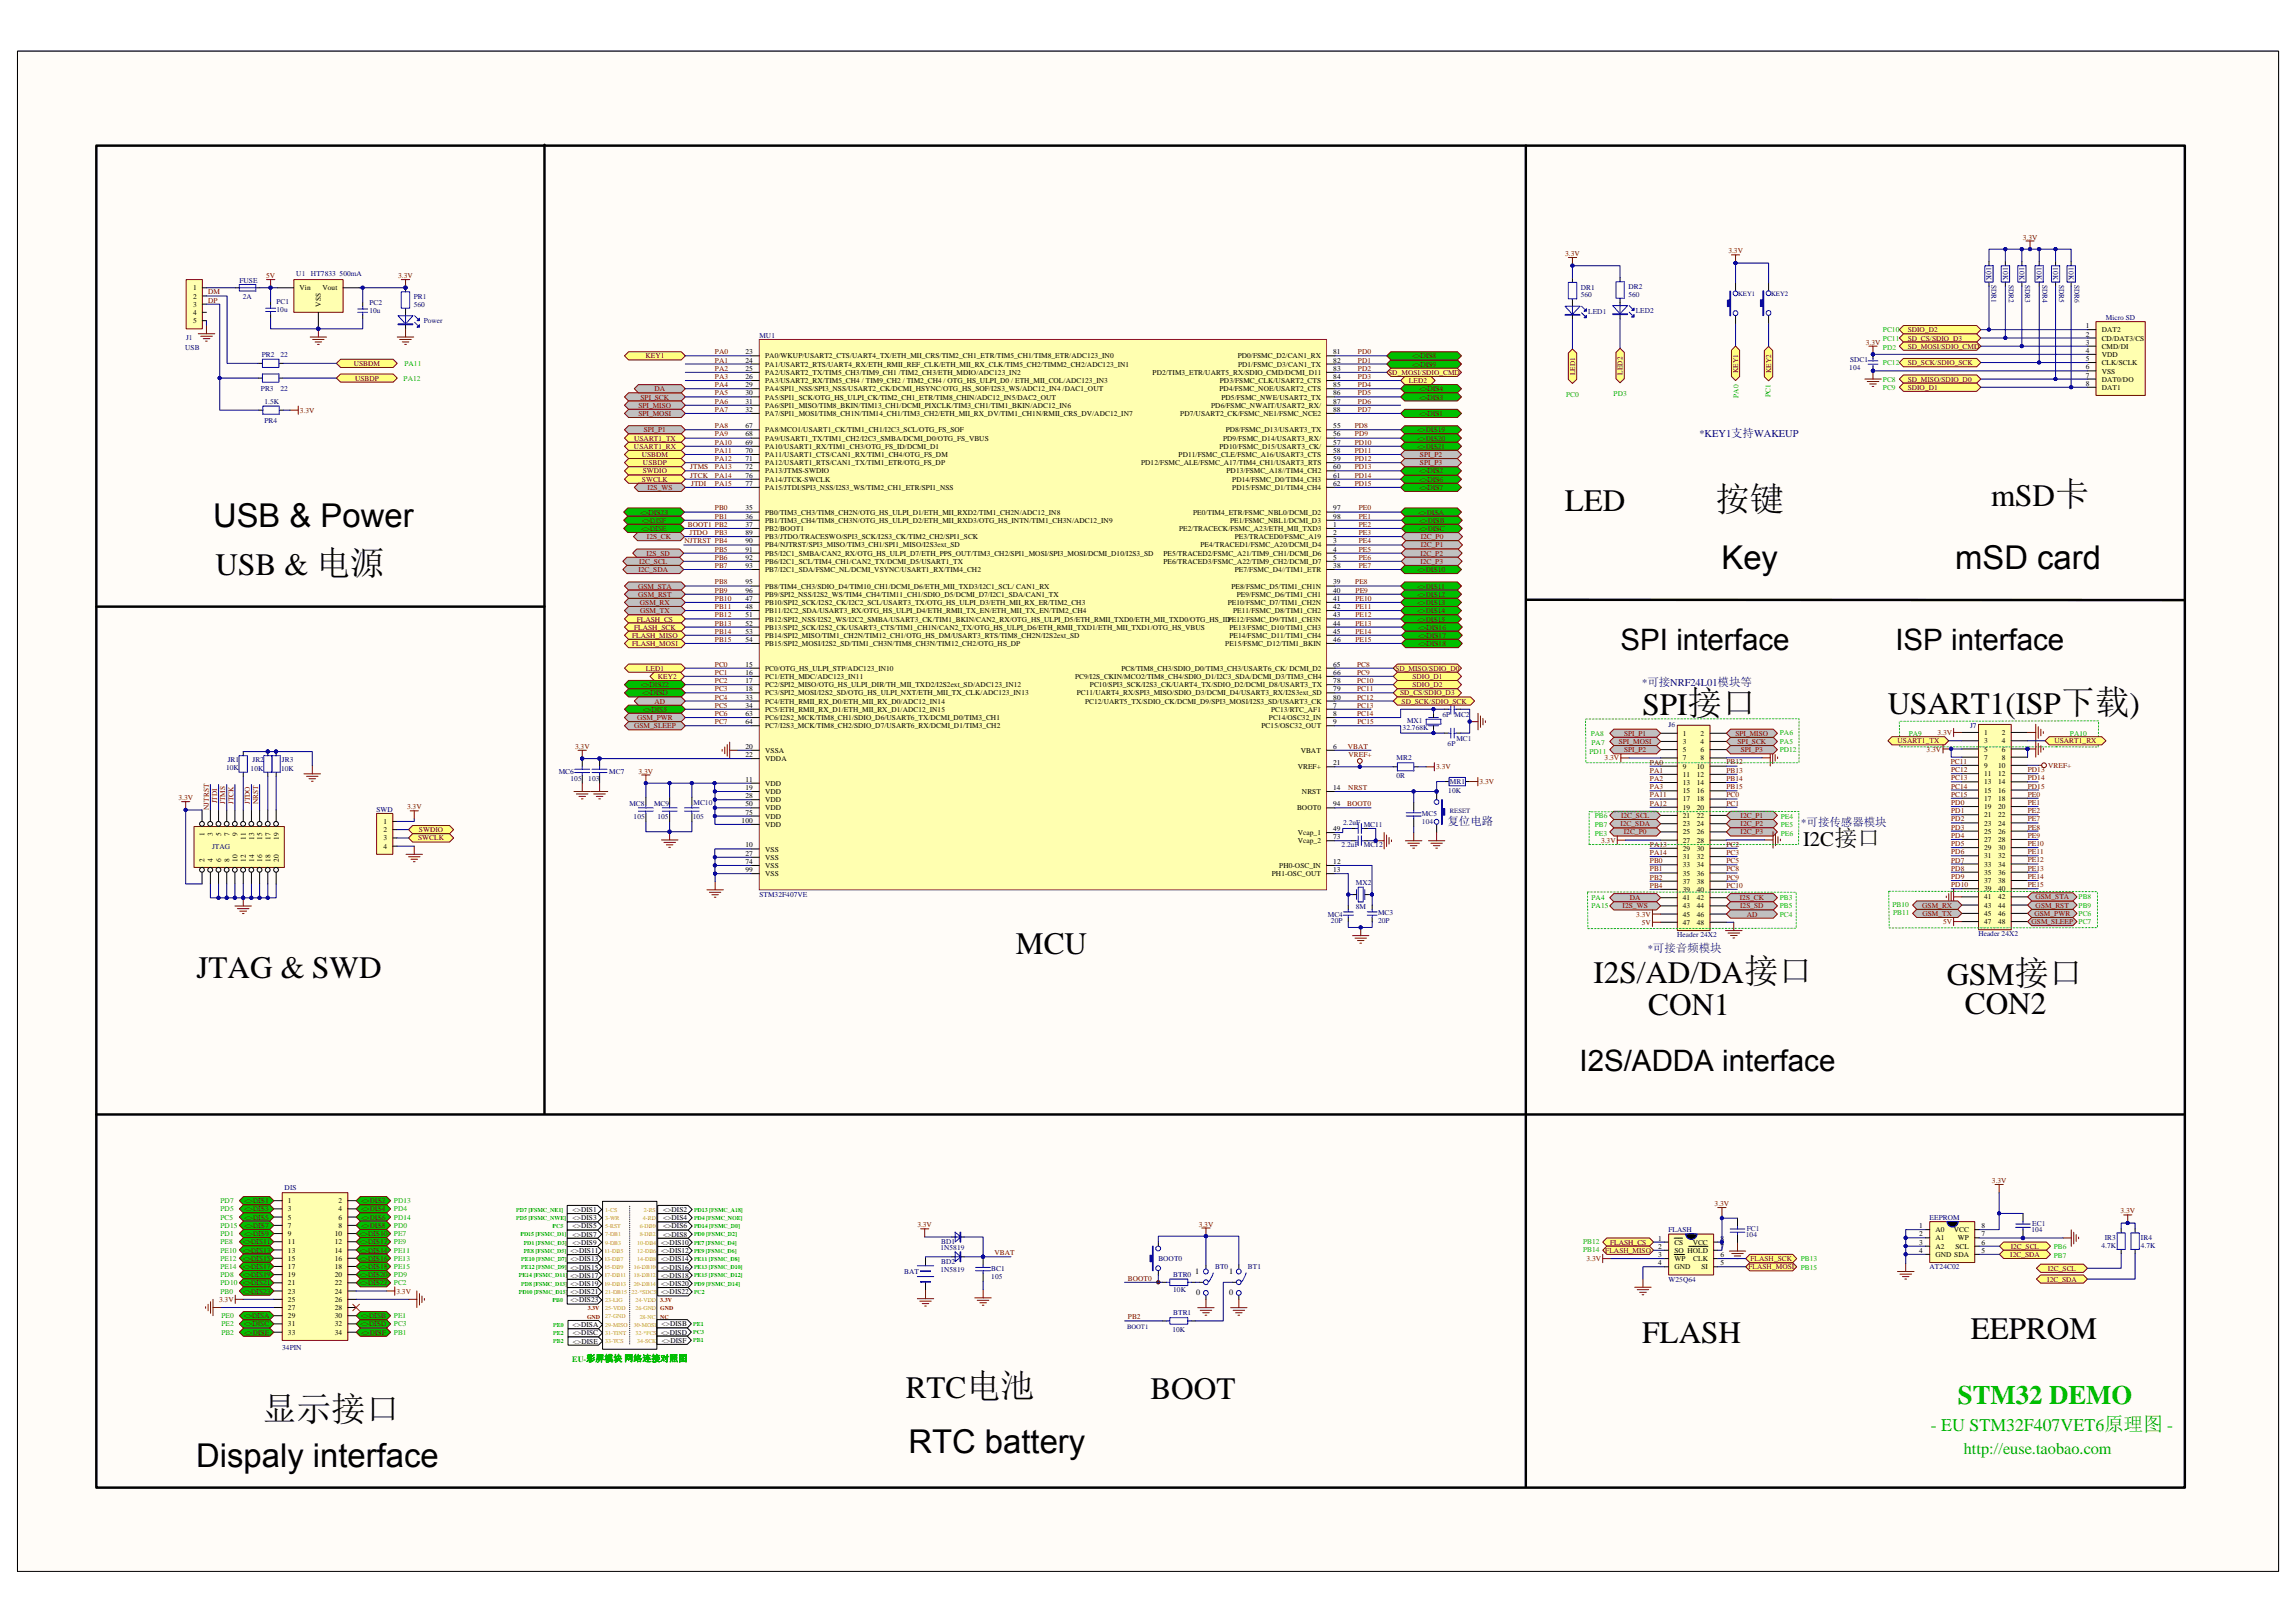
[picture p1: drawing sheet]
<svg xmlns="http://www.w3.org/2000/svg" width="297mm" height="210mm" viewBox="0 0 297 210" stroke-linecap="round" stroke-linejoin="round" font-family="sans-serif">
<defs><g id="words">
<g font-size="4.4">
<text x="222" y="66.1">按键</text>
<text x="34" y="183.8">显示接口</text>
</g>
<g font-size="4.2">
<text x="27.6" y="68.2">USB &amp; Power</text>
<text x="222.7" y="73.6">Key</text>
<text x="252.9" y="73.6">mSD card</text>
<text x="25.4" y="189.7">Dispaly interface</text>
<text x="117.5" y="188">RTC battery</text>
</g>
<g font-size="4">
<text x="257.6" y="65.5">mSD卡</text>
<text x="202.5" y="66.2">LED</text>
<text x="27.9" y="74.4">USB &amp; 电源</text>
<text x="212.5" y="92.5">SPI接口</text>
<text x="244.2" y="92.4">USART1(ISP下载)</text>
<text x="131.4" y="123.4">MCU</text>
<text x="25.4" y="126.5">JTAG &amp; SWD</text>
<text x="206.1" y="127.2">I2S/AD/DA接口</text>
<text x="213.2" y="131.3">CON1</text>
<text x="251.9" y="127.5">GSM接口</text>
<text x="254.2" y="131.2">CON2</text>
<text x="212.5" y="173.8">FLASH</text>
<text x="255" y="173.3">EEPROM</text>
<text x="117.2" y="180.8">RTC电池</text>
<text x="148.8" y="181">BOOT</text>
</g>
<g font-size="3.8">
<text x="209.7" y="84.1">SPI interface</text>
<text x="245.2" y="84.1">ISP interface</text>
<text x="204.3" y="138.5">I2S/ADDA interface</text>
</g>
<text font-size="3.5" fill="#00bf00" x="253.3" y="181.6">STM32 DEMO</text>
<text font-size="2.7" x="233.3" y="109.5">I2C接口</text>
<text font-size="2.3" fill="#00bf00" x="249.8" y="185.1">- EU STM32F407VET6原理图 -</text>
<text font-size="2.1" fill="#00bf00" x="254.1" y="188.1">http://euse.taobao.com</text>
<text font-size="1.5" fill="#000080" x="187.3" y="106.7">复位电路</text>
<g font-size="1.4" fill="#0c0087">
<text x="219.9" y="56.5">*KEY1支持WAKEUP</text>
<text x="212.5" y="88.8">*可接NRF24L01模块等</text>
<text x="233" y="106.8">*可接传感器模块</text>
<text x="213.2" y="123.2">*可接音频模块</text>
</g>
<g font-size="1.1">
<text x="154.6" y="164.8">1</text>
<text x="154.7" y="167.6">0</text>
<text x="159" y="164.8">1</text>
<text x="159" y="167.6">0</text>
</g>
<text font-size="1.1" fill="#00bf00" x="74" y="176.1">EU-彩屏模块 网络连接对照图</text>
<g font-size="1" fill="#800000">
<text x="34.4" y="36">5V</text>
<text x="51.5" y="36">3.3V</text>
<text x="202.5" y="33.1">3.3V</text>
<text x="223.6" y="32.8">3.3V</text>
<text x="261.7" y="31">3.3V</text>
<text x="26.9" y="38.1">DM</text>
<text x="26.9" y="39.2">DP</text>
<text x="45.8" y="47.3">USBDM</text>
<text x="83.5" y="46.4">KEY1</text>
<text x="92.5" y="45.8">PA0</text>
<text x="92.5" y="46.9">PA1</text>
<text x="92.5" y="48">PA2</text>
<text x="175.7" y="48">PD2</text>
<text x="175.7" y="46.9">PD1</text>
<text x="175.7" y="45.8">PD0</text>
<text x="182.7" y="47.4">&lt;&gt;DIS9</text>
<text x="182.7" y="46.4">&lt;&gt;DIS8</text>
<text x="241.4" y="44.6">3.3V</text>
<text x="246.8" y="43">SDIO_D2</text>
<text x="246.8" y="44.1">SD_CS/SDIO_D3</text>
<text x="246.8" y="45.1">SD_MOSI/SDIO_CMD</text>
<text x="246.8" y="47.2">SD_SCK/SDIO_SCK</text>
<text x="38.8" y="53.4">3.3V</text>
<text x="45.9" y="49.3">USBDP</text>
<text x="82.6" y="52.7">SPI_MISO</text>
<text x="82.6" y="53.8">SPI_MOSI</text>
<text x="82.9" y="51.7">SPI_SCK</text>
<text x="84.7" y="50.6">DA</text>
<text x="92.5" y="49">PA3</text>
<text x="92.5" y="50.1">PA4</text>
<text x="92.5" y="51.2">PA5</text>
<text x="92.5" y="52.2">PA6</text>
<text x="92.5" y="53.3">PA7</text>
<text x="175.7" y="51.2">PD5</text>
<text x="175.7" y="50.1">PD4</text>
<text x="175.7" y="49">PD3</text>
<text x="175.7" y="53.3">PD7</text>
<text x="175.7" y="52.2">PD6</text>
<text x="179.6" y="48.5">SD_MOSI/SDIO_CMD</text>
<text x="182.3" y="49.6">LED2</text>
<text x="183.6" y="50.6">&lt;&gt;DIS4</text>
<text x="183.6" y="51.7">&lt;&gt;DIS3</text>
<text x="183.6" y="53.8">&lt;&gt;DIS1</text>
<text x="203.8" y="48.6" transform="rotate(-90 203.8 48.6)">LED1</text>
<text x="209.9" y="48.5" transform="rotate(-90 209.9 48.5)">LED2</text>
<text x="224.9" y="48.3" transform="rotate(-90 224.9 48.3)">KEY1</text>
<text x="229.1" y="48.3" transform="rotate(-90 229.1 48.3)">KEY2</text>
<text x="246.8" y="49.4">SD_MISO/SDIO_D0</text>
<text x="246.8" y="50.4">SDIO_D1</text>
<text x="82" y="58.1">USART1_RX</text>
<text x="82" y="57">USART1_TX</text>
<text x="83" y="59.1">USBDM</text>
<text x="83.3" y="55.9">SPI_P1</text>
<text x="92.5" y="55.4">PA8</text>
<text x="92.5" y="56.5">PA9</text>
<text x="92.5" y="57.5">PA10</text>
<text x="92.5" y="58.6">PA11</text>
<text x="92.5" y="59.7">PA12</text>
<text x="175.3" y="59.7">PD12</text>
<text x="175.3" y="58.6">PD11</text>
<text x="175.3" y="57.5">PD10</text>
<text x="175.3" y="55.4">PD8</text>
<text x="175.3" y="56.5">PD9</text>
<text x="183.4" y="55.9">&lt;&gt;DIS19</text>
<text x="183.4" y="57">&lt;&gt;DIS20</text>
<text x="183.4" y="58.1">&lt;&gt;DIS21</text>
<text x="183.7" y="59.1">SPI_P2</text>
<text x="83.1" y="62.3">SWCLK</text>
<text x="83.2" y="61.3">SWDIO</text>
<text x="83.2" y="60.2">USBDP</text>
<text x="83.8" y="63.4">I2S_WS</text>
<text x="89.3" y="60.7">JTMS</text>
<text x="89.3" y="61.8">JTCK</text>
<text x="89.4" y="62.9">JTDI</text>
<text x="92.5" y="60.7">PA13</text>
<text x="92.5" y="61.8">PA14</text>
<text x="92.5" y="62.9">PA15</text>
<text x="175.3" y="60.7">PD13</text>
<text x="175.3" y="62.9">PD15</text>
<text x="175.3" y="61.8">PD14</text>
<text x="183.6" y="62.3">&lt;&gt;DIS6</text>
<text x="183.6" y="63.4">&lt;&gt;DIS7</text>
<text x="183.6" y="61.3">&lt;&gt;DIS2</text>
<text x="183.7" y="60.2">SPI_P3</text>
<text x="82.8" y="66.6">&lt;&gt;DIS23</text>
<text x="83" y="68.7">&lt;&gt;DISE</text>
<text x="83" y="67.6">&lt;&gt;DISF</text>
<text x="83.6" y="71.9">I2S_SD</text>
<text x="83.7" y="69.8">I2S_CK</text>
<text x="88.6" y="70.3">NJTRST PB4</text>
<text x="89" y="68.2">BOOT1 PB2</text>
<text x="89.2" y="69.2">JTDO</text>
<text x="92.5" y="66">PB0</text>
<text x="92.5" y="67.1">PB1</text>
<text x="92.5" y="71.4">PB5</text>
<text x="92.5" y="69.2">PB3</text>
<text x="175.8" y="68.2">PE2</text>
<text x="175.8" y="69.2">PE3</text>
<text x="175.8" y="70.3">PE4</text>
<text x="175.8" y="71.4">PE5</text>
<text x="175.8" y="67.1">PE1</text>
<text x="175.8" y="66">PE0</text>
<text x="183.5" y="66.6">&lt;&gt;DISA</text>
<text x="183.6" y="67.6">&lt;&gt;DISB</text>
<text x="183.6" y="68.7">&lt;&gt;DISC</text>
<text x="183.8" y="71.9">I2C_P2</text>
<text x="183.8" y="69.8">I2C_P0</text>
<text x="183.8" y="70.8">I2C_P1</text>
<text x="82.5" y="76.2">GSM_STA</text>
<text x="82.6" y="77.2">GSM_RST</text>
<text x="82.6" y="74">I2C_SDA</text>
<text x="82.7" y="73">I2C_SCL</text>
<text x="92.5" y="77.7">PB10</text>
<text x="92.5" y="75.6">PB8</text>
<text x="92.5" y="76.7">PB9</text>
<text x="92.5" y="72.4">PB6</text>
<text x="92.5" y="73.5">PB7</text>
<text x="175.3" y="75.6">PE8</text>
<text x="175.4" y="77.7">PE10</text>
<text x="175.4" y="76.7">PE9</text>
<text x="175.8" y="72.4">PE6</text>
<text x="175.8" y="73.5">PE7</text>
<text x="183.4" y="74">&lt;&gt;DIS10</text>
<text x="183.4" y="76.2">&lt;&gt;DIS11</text>
<text x="183.4" y="77.2">&lt;&gt;DIS12</text>
<text x="183.8" y="73">I2C_P3</text>
<text x="81.8" y="82.5">FLASH_MISO</text>
<text x="81.8" y="83.6">FLASH_MOSI</text>
<text x="82" y="81.5">FLASH_SCK</text>
<text x="82.4" y="80.4">FLASH_CS</text>
<text x="82.8" y="78.3">GSM_RX</text>
<text x="82.8" y="79.3">GSM_TX</text>
<text x="92.5" y="78.8">PB11</text>
<text x="92.5" y="79.9">PB12</text>
<text x="92.5" y="80.9">PB13</text>
<text x="92.5" y="82">PB14</text>
<text x="92.5" y="83.1">PB15</text>
<text x="175.4" y="78.8">PE11</text>
<text x="175.4" y="79.9">PE12</text>
<text x="175.4" y="80.9">PE13</text>
<text x="175.4" y="82">PE14</text>
<text x="175.4" y="83.1">PE15</text>
<text x="183.4" y="78.3">&lt;&gt;DIS13</text>
<text x="183.4" y="79.3">&lt;&gt;DIS14</text>
<text x="183.4" y="80.4">&lt;&gt;DIS15</text>
<text x="183.5" y="81.5">&lt;&gt;DIS16</text>
<text x="183.5" y="82.5">&lt;&gt;DIS17</text>
<text x="183.5" y="83.6">&lt;&gt;DIS18</text>
<text x="82.9" y="88.9">&lt;&gt;DIS22</text>
<text x="83.1" y="90">&lt;&gt;DISD</text>
<text x="83.6" y="86.8">LED1</text>
<text x="85.1" y="87.8">KEY2</text>
<text x="92.5" y="87.3">PC1</text>
<text x="92.5" y="88.4">PC2</text>
<text x="92.5" y="86.3">PC0</text>
<text x="92.5" y="89.5">PC3</text>
<text x="175.6" y="86.3">PC8</text>
<text x="175.6" y="87.3">PC9</text>
<text x="175.6" y="88.4">PC10</text>
<text x="175.6" y="89.5">PC11</text>
<text x="180.5" y="86.8">SD_MISO/SDIO_D0</text>
<text x="181.1" y="90">SD_CS/SDIO_D3</text>
<text x="182.7" y="88.9">SDIO_D2</text>
<text x="182.7" y="87.8">SDIO_D1</text>
<text x="82" y="94.2">GSM_SLEEP</text>
<text x="82.4" y="93.2">GSM_PWR</text>
<text x="83.2" y="92.1">&lt;&gt;DIS5</text>
<text x="84.7" y="91">AD</text>
<text x="92.5" y="90.5">PC4</text>
<text x="92.5" y="91.6">PC5</text>
<text x="92.5" y="92.6">PC6</text>
<text x="92.5" y="93.7">PC7</text>
<text x="175.6" y="91.6">PC13</text>
<text x="175.6" y="92.6">PC14</text>
<text x="175.6" y="90.5">PC12</text>
<text x="175.6" y="93.7">PC15</text>
<text x="181.3" y="91">SD_SCK/SDIO_SCK</text>
<text x="210.1" y="95.2">SPI_P1</text>
<text x="224.5" y="95.2">SPI_MISO</text>
<text x="250.7" y="95.1">3.3V</text>
<text x="74.4" y="96.9">3.3V</text>
<text x="82.6" y="100.1">3.3V</text>
<text x="174.4" y="96.9">VBAT</text>
<text x="174.5" y="97.9">VREF+</text>
<text x="185.8" y="99.5">3.3V</text>
<text x="191.4" y="101.5">3.3V</text>
<text x="207.6" y="98.4">3.3V</text>
<text x="209.4" y="96.3">SPI_MOSI</text>
<text x="210.1" y="97.3">SPI_P2</text>
<text x="213.5" y="98.9">PA0</text>
<text x="213.5" y="101">PA2</text>
<text x="213.5" y="100">PA1</text>
<text x="223.3" y="98.9">PB12</text>
<text x="223.3" y="100">PB13</text>
<text x="223.3" y="101">PB14</text>
<text x="224.8" y="96.3">SPI_SCK</text>
<text x="225.2" y="97.3">SPI_P3</text>
<text x="245.5" y="96.2">USART1_TX</text>
<text x="249.3" y="97.2">3.3V</text>
<text x="252.4" y="98.8">PC11</text>
<text x="252.4" y="99.9">PC12</text>
<text x="252.4" y="101">PC13</text>
<text x="262.3" y="99.9">PD13</text>
<text x="262.3" y="101">PD14</text>
<text x="265" y="99.4">VREF+</text>
<text x="265.8" y="96.2">USART1_RX</text>
<text x="23.1" y="103.5">3.3V</text>
<text x="27" y="104.8" transform="rotate(-90 27 104.8)">NJTRST</text>
<text x="28.1" y="103.9" transform="rotate(-90 28.1 103.9)">JTDI</text>
<text x="29.1" y="104.1" transform="rotate(-90 29.1 104.1)">JTMS</text>
<text x="30.2" y="104.1" transform="rotate(-90 30.2 104.1)">JTCK</text>
<text x="32.3" y="104.1" transform="rotate(-90 32.3 104.1)">JTDO</text>
<text x="33.4" y="104.1" transform="rotate(-90 33.4 104.1)">NRST</text>
<text x="52.7" y="104.7">3.3V</text>
<text x="54.2" y="107.7">SWDIO</text>
<text x="174.3" y="104.3">BOOT0</text>
<text x="174.4" y="102.2">NRST</text>
<text x="209.6" y="106.9">I2C_SDA</text>
<text x="209.7" y="105.8">I2C_SCL</text>
<text x="210.1" y="107.9">I2C_P0</text>
<text x="213.5" y="102.1">PA3</text>
<text x="213.5" y="103.2">PA11</text>
<text x="213.5" y="104.2">PA12</text>
<text x="223.3" y="102.1">PB15</text>
<text x="223.3" y="103.2">PC0</text>
<text x="223.3" y="104.2">PC1</text>
<text x="225.2" y="106.9">I2C_P2</text>
<text x="225.2" y="105.8">I2C_P1</text>
<text x="225.2" y="107.9">I2C_P3</text>
<text x="252.4" y="107.3">PD3</text>
<text x="252.4" y="104.1">PD0</text>
<text x="252.4" y="105.2">PD1</text>
<text x="252.4" y="106.3">PD2</text>
<text x="252.4" y="102">PC14</text>
<text x="252.4" y="103.1">PC15</text>
<text x="262.3" y="102">PD15</text>
<text x="262.3" y="104.1">PE1</text>
<text x="262.3" y="105.2">PE2</text>
<text x="262.3" y="106.3">PE7</text>
<text x="262.3" y="107.3">PE8</text>
<text x="262.3" y="103.1">PE0</text>
<text x="54.1" y="108.7">SWCLK</text>
<text x="207.1" y="109">3.3V</text>
<text x="213.5" y="109.6">PA13</text>
<text x="213.5" y="110.6">PA14</text>
<text x="213.5" y="111.7">PB0</text>
<text x="213.5" y="112.7">PB1</text>
<text x="213.5" y="113.8">PB2</text>
<text x="223.3" y="109.6">PC2</text>
<text x="223.3" y="110.6">PC3</text>
<text x="223.3" y="111.7">PC5</text>
<text x="223.3" y="112.7">PC8</text>
<text x="223.3" y="113.8">PC9</text>
<text x="252.4" y="110.5">PD6</text>
<text x="252.4" y="108.4">PD4</text>
<text x="252.4" y="109.5">PD5</text>
<text x="252.4" y="111.6">PD7</text>
<text x="252.4" y="112.6">PD8</text>
<text x="252.4" y="113.7">PD9</text>
<text x="262.3" y="108.4">PE9</text>
<text x="262.3" y="109.4">PE10</text>
<text x="262.3" y="110.5">PE11</text>
<text x="262.3" y="111.6">PE12</text>
<text x="262.3" y="112.6">PE13</text>
<text x="262.3" y="113.7">PE14</text>
<text x="209.9" y="117.5">I2S_WS</text>
<text x="210.9" y="116.5">DA</text>
<text x="211.7" y="118.6">3.3V</text>
<text x="212.4" y="119.7">5V</text>
<text x="213.5" y="114.9">PB4</text>
<text x="223.3" y="114.9">PC10</text>
<text x="225.1" y="116.5">I2S_CK</text>
<text x="225.1" y="117.5">I2S_SD</text>
<text x="226" y="118.6">AD</text>
<text x="248.7" y="117.4">GSM_RX</text>
<text x="248.7" y="118.5">GSM_TX</text>
<text x="251.4" y="119.6">5V</text>
<text x="252.4" y="114.8">PD10</text>
<text x="262.3" y="114.8">PE15</text>
<text x="262.8" y="119.6">GSM_SLEEP</text>
<text x="263.2" y="118.5">GSM_PWR</text>
<text x="263.3" y="116.4">GSM_STA</text>
<text x="263.4" y="117.4">GSM_RST</text>
<text x="31.6" y="155.7">&lt;&gt;DIS1</text>
<text x="46.8" y="155.7">&lt;&gt;DIS2</text>
<text x="257.7" y="153.1">3.3V</text>
<text x="31.4" y="161">&lt;&gt;DIS11</text>
<text x="31.6" y="156.7">&lt;&gt;DIS3</text>
<text x="31.6" y="157.8">&lt;&gt;DIS5</text>
<text x="31.6" y="158.9">&lt;&gt;DIS7</text>
<text x="31.6" y="159.9">&lt;&gt;DIS9</text>
<text x="46.5" y="159.9">&lt;&gt;DIS10</text>
<text x="46.5" y="161">&lt;&gt;DIS12</text>
<text x="46.8" y="156.7">&lt;&gt;DIS4</text>
<text x="46.8" y="157.8">&lt;&gt;DIS6</text>
<text x="46.8" y="158.9">&lt;&gt;DIS8</text>
<text x="118.7" y="158.8">3.3V</text>
<text x="155.1" y="158.7">3.3V</text>
<text x="208.3" y="161">FLASH_CS</text>
<text x="221.8" y="156">3.3V</text>
<text x="260.1" y="161.6">I2C_SCL</text>
<text x="274.3" y="157">3.3V</text>
<text x="31.4" y="162.1">&lt;&gt;DIS13</text>
<text x="31.4" y="163.1">&lt;&gt;DIS15</text>
<text x="31.4" y="164.2">&lt;&gt;DIS17</text>
<text x="31.4" y="165.2">&lt;&gt;DIS19</text>
<text x="31.4" y="166.3">&lt;&gt;DIS21</text>
<text x="31.4" y="167.4">&lt;&gt;DIS23</text>
<text x="46.5" y="162.1">&lt;&gt;DIS14</text>
<text x="46.5" y="163.1">&lt;&gt;DIS16</text>
<text x="46.5" y="164.2">&lt;&gt;DIS18</text>
<text x="46.5" y="165.2">&lt;&gt;DIS20</text>
<text x="46.5" y="166.3">&lt;&gt;DIS22</text>
<text x="51.3" y="167.4">3.3V</text>
<text x="128.7" y="162.4">VBAT</text>
<text x="145.9" y="165.7">BOOT0</text>
<text x="205.2" y="163.2">3.3V</text>
<text x="207.7" y="162.1">FLASH_MISO</text>
<text x="226.2" y="164.2">FLASH_MOSI</text>
<text x="226.5" y="163.2">FLASH_SCK</text>
<text x="260.1" y="162.6">I2C_SDA</text>
<text x="264.9" y="165.8">I2C_SDA</text>
<text x="264.9" y="164.4">I2C_SCL</text>
<text x="28.3" y="168.4">3.3V</text>
<text x="31.5" y="170.6">&lt;&gt;DISA</text>
<text x="31.6" y="171.6">&lt;&gt;DISC</text>
<text x="31.6" y="172.7">&lt;&gt;DISE</text>
<text x="46.6" y="171.6">&lt;&gt;DISD</text>
<text x="46.7" y="170.6">&lt;&gt;DISB</text>
<text x="46.7" y="172.7">&lt;&gt;DISF</text>
<text x="145.9" y="170.7">PB2</text>
</g>
<g font-size="1" fill="#000080">
<text x="38.3" y="35.8">U1</text>
<text x="40.2" y="35.8">HT7833 500mA</text>
<text x="257" y="34.6" transform="rotate(90 257 34.6)">10K</text>
<text x="259.1" y="34.6" transform="rotate(90 259.1 34.6)">10K</text>
<text x="261.3" y="34.6" transform="rotate(90 261.3 34.6)">10K</text>
<text x="263.5" y="34.6" transform="rotate(90 263.5 34.6)">10K</text>
<text x="265.6" y="34.6" transform="rotate(90 265.6 34.6)">10K</text>
<text x="267.6" y="34.6" transform="rotate(90 267.6 34.6)">10K</text>
<text x="31" y="36.6">FUSE</text>
<text x="31.4" y="38.7">2A</text>
<text x="35.8" y="39.4">PC1</text>
<text x="35.8" y="40.4">10u</text>
<text x="47.8" y="39.5">PC2</text>
<text x="47.8" y="40.5">10u</text>
<text x="53.5" y="38.7">PR1</text>
<text x="53.5" y="39.7">560</text>
<text x="54.8" y="41.8">Power</text>
<text x="204.5" y="37.5">DR1</text>
<text x="204.5" y="38.5">560</text>
<text x="205.5" y="40.6">LED1</text>
<text x="210.7" y="37.4">DR2</text>
<text x="210.7" y="38.4">560</text>
<text x="211.6" y="40.5">LED2</text>
<text x="257.6" y="36.8" transform="rotate(90 257.6 36.8)">SDR1</text>
<text x="259.9" y="36.8" transform="rotate(90 259.9 36.8)">SDR2</text>
<text x="262" y="36.8" transform="rotate(90 262 36.8)">SDR3</text>
<text x="264.2" y="36.8" transform="rotate(90 264.2 36.8)">SDR4</text>
<text x="266.4" y="36.8" transform="rotate(90 266.4 36.8)">SDR5</text>
<text x="268.4" y="36.8" transform="rotate(90 268.4 36.8)">SDR6</text>
<text x="272.4" y="41.4">Micro SD</text>
<text x="24" y="45.3">USB</text>
<text x="24.1" y="44">J1</text>
<text x="33.9" y="46.2">PR2</text>
<text x="36.3" y="46.2">22</text>
<text x="98.3" y="43.7">MU1</text>
<text x="239.2" y="47.9">104</text>
<text x="239.3" y="46.8">SDC1</text>
<text x="33.8" y="50.5">PR3</text>
<text x="34.2" y="52.2">1.5K</text>
<text x="36.3" y="50.5">22</text>
<text x="34.2" y="54.7">PR4</text>
<text x="181.5" y="94.5">32.768K</text>
<text x="182" y="93.5">MX1</text>
<text x="186.6" y="92.7">6P MC2</text>
<text x="188.4" y="95.8">MC1</text>
<text x="215.9" y="94">J6</text>
<text x="254.9" y="94.2">J7</text>
<text x="29.2" y="99.6">10K</text>
<text x="29.5" y="98.6">JR1</text>
<text x="32.4" y="99.7">10K</text>
<text x="32.7" y="98.6">JR2</text>
<text x="36.4" y="99.7">10K</text>
<text x="36.5" y="98.6">JR3</text>
<text x="72.3" y="100.1">MC6</text>
<text x="73.8" y="101">105</text>
<text x="76.1" y="101">103</text>
<text x="78.8" y="100.1">MC7</text>
<text x="180.7" y="98.4">MR2</text>
<text x="180.7" y="100.7">0R</text>
<text x="187.3" y="96.5">6P</text>
<text x="187.6" y="101.5">MR1</text>
<text x="48.7" y="105">SWD</text>
<text x="81.4" y="104.2">MC8</text>
<text x="82" y="105.9">105</text>
<text x="84.6" y="104.2">MC9</text>
<text x="85" y="105.9">105</text>
<text x="89.6" y="105.9">105</text>
<text x="89.7" y="104.1">MC10</text>
<text x="173.8" y="106.8">2.2uF MC11</text>
<text x="184" y="105.6">MC5</text>
<text x="184" y="106.7">104</text>
<text x="187.4" y="102.6">10K</text>
<text x="27.4" y="109.8">JTAG</text>
<text x="173.6" y="109.6">2.2uF MC12</text>
<text x="98.3" y="116">STM32F407VE</text>
<text x="171.8" y="118.6">MC4</text>
<text x="172.2" y="119.4">20P</text>
<text x="175.4" y="114.5">MX2</text>
<text x="175.4" y="117.7">8M</text>
<text x="178.3" y="118.4">MC3</text>
<text x="178.3" y="119.5">20P</text>
<text x="217" y="121.2">Header 24X2</text>
<text x="255.9" y="121.2">Header 24X2</text>
<text x="36.8" y="154">DIS</text>
<text x="121.7" y="161.8">1N5819</text>
<text x="121.8" y="160.9">BD1</text>
<text x="215.9" y="159.4">FLASH</text>
<text x="225.9" y="160.1">104</text>
<text x="226" y="159.2">FC1</text>
<text x="249.6" y="157.8">EEPROM</text>
<text x="262.8" y="159.4">104</text>
<text x="262.9" y="158.6">EC1</text>
<text x="271.9" y="161.5">4.7K</text>
<text x="272.3" y="160.5">IR3</text>
<text x="277" y="160.4">IR4</text>
<text x="277" y="161.5">4.7K</text>
<text x="117" y="164.8">BAT</text>
<text x="121.7" y="164.5">1N5819</text>
<text x="121.8" y="163.6">BD2</text>
<text x="128.2" y="164.4">BC1</text>
<text x="128.2" y="165.5">105</text>
<text x="149.9" y="163.2">BOOT0</text>
<text x="151.8" y="165.3">BTR0</text>
<text x="151.8" y="167.2">10K</text>
<text x="157.2" y="164.2">BT0</text>
<text x="161.5" y="164.2">BT1</text>
<text x="215.9" y="165.8">W25Q64</text>
<text x="249.6" y="164.2">AT24C02</text>
<text x="151.7" y="172.3">10K</text>
<text x="151.8" y="170.2">BTR1</text>
<text x="36.5" y="174.7">34PIN</text>
</g>
<g font-size="1">
<text x="25" y="37.6">1</text>
<text x="25" y="38.6">2</text>
<text x="25" y="39.7">3</text>
<text x="25" y="40.7">4</text>
<text x="25" y="41.8">5</text>
<text x="38.8" y="37.6">Vin</text>
<text x="41.5" y="39.7" transform="rotate(-90 41.5 39.7)">VSS</text>
<text x="41.7" y="37.6">Vout</text>
<text x="96.4" y="45.8">23</text>
<text x="96.4" y="46.9">24</text>
<text x="96.4" y="48">25</text>
<text x="99" y="46.4">PA0/WKUP/USART2_CTS/UART4_TX/ETH_MII_CRS/TIM2_CH1_ETR/TIM5_CH1/TIM8_ETR/ADC123_IN0</text>
<text x="99" y="47.4">PA1/USART2_RTS/UART4_RX/ETH_RMII_REF_CLK/ETH_MII_RX_CLK/TIM5_CH2/TIMM2_CH2/ADC123_IN1</text>
<text x="160.1" y="46.4">PD0/FSMC_D2/CAN1_RX</text>
<text x="160.2" y="47.4">PD1/FSMC_D3/CAN1_TX</text>
<text x="172.5" y="45.8">81</text>
<text x="172.5" y="46.9">82</text>
<text x="172.5" y="48">83</text>
<text x="269.8" y="42.5">1</text>
<text x="269.8" y="43.5">2</text>
<text x="269.8" y="44.6">3</text>
<text x="269.8" y="45.7">4</text>
<text x="269.8" y="46.7">5</text>
<text x="269.8" y="47.8">6</text>
<text x="271.9" y="43">DAT2</text>
<text x="271.9" y="44.1">CD/DAT3/CS</text>
<text x="271.9" y="45.1">CMD/DI</text>
<text x="271.9" y="46.2">VDD</text>
<text x="271.9" y="47.2">CLK/SCLK</text>
<text x="96.4" y="49">26</text>
<text x="96.4" y="50.1">29</text>
<text x="96.4" y="51.2">30</text>
<text x="96.4" y="52.2">31</text>
<text x="96.4" y="53.3">32</text>
<text x="99" y="48.5">PA2/USART2_TX/TIM5_CH3/TIM9_CH1 /TIM2_CH3/ETH_MDIO/ADC123_IN2</text>
<text x="99" y="49.6">PA3/USART2_RX/TIM5_CH4 / TIM9_CH2 / TIM2_CH4 / OTG_HS_ULPI_D0 / ETH_MII_COL/ADC123_IN3</text>
<text x="99" y="50.6">PA4/SPI1_NSS/SPI3_NSS/USART2_CK/DCMI_HSYNC/OTG_HS_SOF/I2S3_WS/ADC12_IN4 /DAC1_OUT</text>
<text x="99" y="51.7">PA5/SPI1_SCK/OTG_HS_ULPI_CK/TIM2_CH1_ETR/TIM8_CHIN/ADC12_IN5/DAC2_OUT</text>
<text x="99" y="52.7">PA6/SPI1_MISO/TIM8_BKIN/TIM13_CH1/DCMI_PIXCLK/TIM3_CH1/TIM1_BKIN/ADC12_IN6</text>
<text x="99" y="53.8">PA7/SPI1_MOSI/TIM8_CH1N/TIM14_CH1/TIM3_CH2/ETH_MII_RX_DV/TIM1_CH1N/RMII_CRS_DV/ADC12_IN7</text>
<text x="149.1" y="48.5">PD2/TIM3_ETR/UART5_RX/SDIO_CMD/DCMI_D11</text>
<text x="152.7" y="53.8">PD7/USART2_CK/FSMC_NE1/FSMC_NCE2</text>
<text x="156.7" y="52.7">PD6/FSMC_NWAIT/USART2_RX/</text>
<text x="157.8" y="50.6">PD4/FSMC_NOE/USART2_CTS</text>
<text x="157.8" y="49.6">PD3/FSMC_CLK/USART2_CTS</text>
<text x="158" y="51.7">PD5/FSMC_NWE/USART2_TX</text>
<text x="172.5" y="51.2">86</text>
<text x="172.5" y="53.3">88</text>
<text x="172.5" y="50.1">85</text>
<text x="172.5" y="52.2">87</text>
<text x="172.5" y="49">84</text>
<text x="269.8" y="48.9">7</text>
<text x="269.8" y="49.9">8</text>
<text x="271.9" y="48.3">VSS</text>
<text x="271.9" y="49.4">DAT0/DO</text>
<text x="271.9" y="50.4">DAT1</text>
<text x="96.4" y="55.4">67</text>
<text x="96.4" y="56.5">68</text>
<text x="96.4" y="57.5">69</text>
<text x="96.4" y="58.6">70</text>
<text x="96.4" y="59.7">71</text>
<text x="99" y="55.9">PA8/MCO1/USART1_CK/TIM1_CH1/I2C3_SCL/OTG_FS_SOF</text>
<text x="99" y="57">PA9/USART1_TX/TIM1_CH2/I2C3_SMBA/DCMI_D0/OTG_FS_VBUS</text>
<text x="99" y="58.1">PA10/USART1_RX/TIM1_CH3/OTG_FS_ID/DCMI_D1</text>
<text x="99" y="59.1">PA11/USART1_CTS/CAN1_RX/TIM1_CH4/OTG_FS_DM</text>
<text x="152.5" y="59.1">PD11/FSMC_CLE/FSMC_A16/USART3_CTS</text>
<text x="157.8" y="58.1">PD10/FSMC_D15/USART3_CK/</text>
<text x="158.2" y="57">PD9/FSMC_D14/USART3_RX/</text>
<text x="158.6" y="55.9">PD8/FSMC_D13/USART3_TX</text>
<text x="172.5" y="58.6">58</text>
<text x="172.5" y="56.5">56</text>
<text x="172.5" y="57.5">57</text>
<text x="172.5" y="55.4">55</text>
<text x="172.5" y="59.7">59</text>
<text x="96.4" y="60.7">72</text>
<text x="96.4" y="61.8">76</text>
<text x="96.4" y="62.9">77</text>
<text x="99" y="60.2">PA12/USART1_RTS/CAN1_TX/TIM1_ETR/OTG_FS_DP</text>
<text x="99" y="61.3">PA13/JTMS-SWDIO</text>
<text x="99" y="62.3">PA14/JTCK-SWCLK</text>
<text x="99" y="63.4">PA15/JTDI/SPI3_NSS/I2S3_WS/TIM2_CH1_ETR/SPI1_NSS</text>
<text x="147.6" y="60.2">PD12/FSMC_ALE/FSMC_A17/TIM4_CH1/USART3_RTS</text>
<text x="158.7" y="61.3">PD13/FSMC_A18//TIM4_CH2</text>
<text x="159.4" y="62.3">PD14/FSMC_D0/TIM4_CH3</text>
<text x="159.4" y="63.4">PD15/FSMC_D1/TIM4_CH4</text>
<text x="172.5" y="61.8">61</text>
<text x="172.5" y="62.9">62</text>
<text x="172.5" y="60.7">60</text>
<text x="96.4" y="66">35</text>
<text x="96.4" y="67.1">36</text>
<text x="96.4" y="68.2">37</text>
<text x="96.4" y="69.2">89</text>
<text x="96.4" y="70.3">90</text>
<text x="96.4" y="71.4">91</text>
<text x="99" y="66.6">PB0/TIM3_CH3/TIM8_CH2N/OTG_HS_ULPI_D1/ETH_MII_RXD2/TIM1_CH2N/ADC12_IN8</text>
<text x="99" y="67.6">PB1/TIM3_CH4/TIM8_CH3N/OTG_HS_ULPI_D2/ETH_MII_RXD3/OTG_HS_INTN/TIM1_CH3N/ADC12_IN9</text>
<text x="99" y="68.7">PB2/BOOT1</text>
<text x="99" y="69.8">PB3/JTDO/TRACESWO/SPI3_SCK/I2S3_CK/TIM2_CH2/SPI1_SCK</text>
<text x="99" y="70.8">PB4/NJTRST/SPI3_MISO/TIM3_CH1/SPI1_MISO/I2S3ext_SD</text>
<text x="99" y="71.9">PB5/I2C1_SMBA/CAN2_RX/OTG_HS_ULPI_D7/ETH_PPS_OUT/TIM3_CH2/SPI1_MOSI/SPI3_MOSI/DCMI_D10/I2S3_SD</text>
<text x="150.5" y="71.9">PE5/TRACED2/FSMC_A21/TIM9_CH1/DCMI_D6</text>
<text x="152.5" y="68.7">PE2/TRACECK/FSMC_A23/ETH_MII_TXD3</text>
<text x="154.3" y="66.6">PE0/TIM4_ETR/FSMC_NBL0/DCMI_D2</text>
<text x="155.3" y="70.8">PE4/TRACED1/FSMC_A20/DCMI_D4</text>
<text x="159.1" y="67.6">PE1/FSMC_NBL1/DCMI_D3</text>
<text x="159.7" y="69.8">PE3/TRACED0/FSMC_A19</text>
<text x="172.5" y="71.4">4</text>
<text x="172.5" y="69.2">2</text>
<text x="172.5" y="67.1">98</text>
<text x="172.5" y="68.2">1</text>
<text x="172.5" y="70.3">3</text>
<text x="172.5" y="66">97</text>
<text x="96.4" y="77.7">47</text>
<text x="96.4" y="72.4">92</text>
<text x="96.4" y="73.5">93</text>
<text x="96.4" y="75.6">95</text>
<text x="96.4" y="76.7">96</text>
<text x="99" y="73">PB6/I2C1_SCL/TIM4_CH1/CAN2_TX/DCMI_D5/USART1_TX</text>
<text x="99" y="74">PB7/I2C1_SDA/FSMC_NL/DCMI_VSYNC/USART1_RX/TIM4_CH2</text>
<text x="99" y="76.2">PB8/TIM4_CH3/SDIO_D4/TIM10_CH1/DCMI_D6/ETH_MII_TXD3/I2C1_SCL/ CAN1_RX</text>
<text x="99" y="77.2">PB9/SPI2_NSS/I2S2_WS/TIM4_CH4/TIM11_CH1/SDIO_D5/DCMI_D7/I2C1_SDA/CAN1_TX</text>
<text x="150.5" y="73">PE6/TRACED3/FSMC_A22/TIM9_CH2/DCMI_D7</text>
<text x="159.3" y="76.2">PE8/FSMC_D5/TIM1_CH1N</text>
<text x="159.7" y="74">PE7/FSMC_D4//TIM1_ETR</text>
<text x="160" y="77.2">PE9/FSMC_D6/TIM1_CH1</text>
<text x="172.5" y="72.4">5</text>
<text x="172.5" y="75.6">39</text>
<text x="172.5" y="76.7">40</text>
<text x="172.5" y="77.7">41</text>
<text x="172.5" y="73.5">38</text>
<text x="96.4" y="78.8">48</text>
<text x="96.4" y="79.9">51</text>
<text x="96.4" y="80.9">52</text>
<text x="96.4" y="82">53</text>
<text x="96.4" y="83.1">54</text>
<text x="99" y="78.3">PB10/SPI2_SCK/I2S2_CK/I2C2_SCL/USART3_TX/OTG_HS_ULPI_D3/ETH_MII_RX_ER/TIM2_CH3</text>
<text x="99" y="79.3">PB11/I2C2_SDA/USART3_RX/OTG_HS_ULPI_D4/ETH_RMII_TX_EN/ETH_MII_TX_EN/TIM2_CH4</text>
<text x="99" y="80.4">PB12/SPI2_NSS/I2S2_WS/I2C2_SMBA/USART3_CK/TIM1_BKIN/CAN2_RX/OTG_HS_ULPI_D5/ETH_RMII_TXD0/ETH_MII_TXD0/OTG_HS_IDPE12/FSMC_D9/TIM1_CH3N</text>
<text x="99" y="81.5">PB13/SPI2_SCK/I2S2_CK/USART3_CTS/TIM1_CH1N/CAN2_TX/OTG_HS_ULPI_D6/ETH_RMII_TXD1/ETH_MII_TXD1/OTG_HS_VBUS</text>
<text x="99" y="82.5">PB14/SPI2_MISO/TIM1_CH2N/TIM12_CH1/OTG_HS_DM/USART3_RTS/TIM8_CH2N/I2S2ext_SD</text>
<text x="99" y="83.6">PB15/SPI2_MOSI/I2S2_SD/TIM1_CH3N/TIM8_CH3N/TIM12_CH2/OTG_HS_DP</text>
<text x="158.5" y="83.6">PE15/FSMC_D12/TIM1_BKIN</text>
<text x="158.8" y="78.3">PE10/FSMC_D7/TIM1_CH2N</text>
<text x="159" y="81.5">PE13/FSMC_D10/TIM1_CH3</text>
<text x="159" y="82.5">PE14/FSMC_D11/TIM1_CH4</text>
<text x="159.5" y="79.3">PE11/FSMC_D8/TIM1_CH2</text>
<text x="172.5" y="79.9">43</text>
<text x="172.5" y="78.8">42</text>
<text x="172.5" y="80.9">44</text>
<text x="172.5" y="82">45</text>
<text x="172.5" y="83.1">46</text>
<text x="96.4" y="86.3">15</text>
<text x="96.4" y="87.3">16</text>
<text x="96.4" y="88.4">17</text>
<text x="96.4" y="89.4">18</text>
<text x="99" y="86.8">PC0/OTG_HS_ULPI_STP/ADC123_IN10</text>
<text x="99" y="87.8">PC1/ETH_MDC/ADC123_IN11</text>
<text x="99" y="88.9">PC2/SPI2_MISO/OTG_HS_ULPI_DIR/TH_MII_TXD2/I2S2ext_SD/ADC123_IN12</text>
<text x="99" y="90">PC3/SPI2_MOSI/I2S2_SD/OTG_HS_ULPI_NXT/ETH_MII_TX_CLK/ADC123_IN13</text>
<text x="139.1" y="87.8">PC9/I2S_CKIN/MCO2/TIM8_CH4/SDIO_D1/I2C3_SDA/DCMI_D3/TIM3_CH4</text>
<text x="139.3" y="90">PC11/UART4_RX/SPI3_MISO/SDIO_D3/DCMI_D4/USART3_RX/I2S3ext_SD</text>
<text x="141" y="88.9">PC10/SPI3_SCK/I2S3_CK/UART4_TX/SDIO_D2/DCMI_D8/USART3_TX</text>
<text x="145.1" y="86.8">PC8/TIM8_CH3/SDIO_D0/TIM3_CH3/USART6_CK/ DCMI_D2</text>
<text x="172.5" y="86.3">65</text>
<text x="172.5" y="87.3">66</text>
<text x="172.5" y="89.4">79</text>
<text x="172.5" y="88.4">78</text>
<text x="96.4" y="90.5">33</text>
<text x="96.4" y="91.6">34</text>
<text x="96.4" y="92.6">63</text>
<text x="96.4" y="93.7">64</text>
<text x="99" y="91">PC4/ETH_RMII_RX_D0/ETH_MII_RX_D0/ADC12_IN14</text>
<text x="99" y="92.1">PC5/ETH_RMII_RX_D1/ETH_MII_RX_D1/ADC12_IN15</text>
<text x="99" y="93.2">PC6/I2S2_MCK/TIM8_CH1/SDIO_D6/USART6_TX/DCMI_D0/TIM3_CH1</text>
<text x="99" y="94.2">PC7/I2S3_MCK/TIM8_CH2/SDIO_D7/USART6_RX/DCMI_D1/TIM3_CH2</text>
<text x="140.4" y="91">PC12/UART5_TX/SDIO_CK/DCMI_D9/SPI3_MOSI/I2S3_SD/USART3_CK</text>
<text x="163.2" y="94.2">PC15/OSC32_OUT</text>
<text x="164.2" y="93.2">PC14/OSC32_IN</text>
<text x="164.4" y="92.1">PC13/RTC_AF1</text>
<text x="172.5" y="91.6">7</text>
<text x="172.5" y="92.6">8</text>
<text x="172.5" y="93.7">9</text>
<text x="172.5" y="90.5">80</text>
<text x="217.7" y="95.2">1</text>
<text x="220" y="95.2">2</text>
<text x="256.7" y="95.1">1</text>
<text x="259" y="95.1">2</text>
<text x="96.4" y="101.1">11</text>
<text x="96.4" y="96.9">20</text>
<text x="96.4" y="97.9">22</text>
<text x="99" y="101.7">VDD</text>
<text x="99" y="97.4">VSSA</text>
<text x="99" y="98.5">VDDA</text>
<text x="167.9" y="99.5">VREF+</text>
<text x="168.3" y="97.4">VBAT</text>
<text x="172.5" y="99">21</text>
<text x="172.5" y="96.9">6</text>
<text x="217.7" y="96.3">3</text>
<text x="217.7" y="97.3">5</text>
<text x="217.7" y="98.4">7</text>
<text x="217.7" y="99.5">9</text>
<text x="217.7" y="100.5">11</text>
<text x="217.7" y="101.6">13</text>
<text x="219.5" y="99.5">10</text>
<text x="219.5" y="100.5">12</text>
<text x="219.5" y="101.6">14</text>
<text x="220" y="96.3">4</text>
<text x="220" y="97.3">6</text>
<text x="220" y="98.4">8</text>
<text x="256.7" y="96.2">3</text>
<text x="256.7" y="97.2">5</text>
<text x="256.7" y="98.3">7</text>
<text x="256.7" y="99.4">9</text>
<text x="256.7" y="100.4">11</text>
<text x="256.7" y="101.5">13</text>
<text x="258.5" y="99.4">10</text>
<text x="258.5" y="100.4">12</text>
<text x="258.5" y="101.5">14</text>
<text x="259" y="96.2">4</text>
<text x="259" y="97.2">6</text>
<text x="259" y="98.3">8</text>
<text x="49.6" y="106.6">1</text>
<text x="49.6" y="107.7">2</text>
<text x="95.9" y="106.4">100</text>
<text x="96.4" y="102.2">19</text>
<text x="96.4" y="103.3">28</text>
<text x="96.4" y="104.3">50</text>
<text x="96.4" y="105.4">75</text>
<text x="99" y="102.7">VDD</text>
<text x="99" y="103.8">VDD</text>
<text x="99" y="104.9">VDD</text>
<text x="99" y="105.9">VDD</text>
<text x="99" y="107">VDD</text>
<text x="167.8" y="104.9">BOOT0</text>
<text x="168.4" y="102.7">NRST</text>
<text x="172.5" y="104.3">94</text>
<text x="172.5" y="107.5">49</text>
<text x="172.5" y="102.2">14</text>
<text x="217.7" y="102.6">15</text>
<text x="217.7" y="103.7">17</text>
<text x="217.7" y="104.8">19</text>
<text x="217.7" y="105.8">21</text>
<text x="217.7" y="106.9">23</text>
<text x="217.7" y="107.9">25</text>
<text x="219.5" y="102.6">16</text>
<text x="219.5" y="103.7">18</text>
<text x="219.5" y="104.8">20</text>
<text x="219.5" y="105.8">22</text>
<text x="219.5" y="106.9">24</text>
<text x="219.5" y="107.9">26</text>
<text x="256.7" y="102.6">15</text>
<text x="256.7" y="103.6">17</text>
<text x="256.7" y="104.7">19</text>
<text x="256.7" y="105.7">21</text>
<text x="256.7" y="106.8">23</text>
<text x="256.7" y="107.9">25</text>
<text x="258.5" y="102.6">16</text>
<text x="258.5" y="103.6">18</text>
<text x="258.5" y="104.7">20</text>
<text x="258.5" y="105.7">22</text>
<text x="258.5" y="106.8">24</text>
<text x="258.5" y="107.9">26</text>
<text x="26.5" y="111.5" transform="rotate(-90 26.5 111.5)">2</text>
<text x="26.5" y="108.1" transform="rotate(-90 26.5 108.1)">1</text>
<text x="27.6" y="111.5" transform="rotate(-90 27.6 111.5)">4</text>
<text x="27.6" y="108.1" transform="rotate(-90 27.6 108.1)">3</text>
<text x="28.6" y="111.5" transform="rotate(-90 28.6 111.5)">6</text>
<text x="28.6" y="108.1" transform="rotate(-90 28.6 108.1)">5</text>
<text x="29.7" y="111.5" transform="rotate(-90 29.7 111.5)">8</text>
<text x="29.7" y="108.1" transform="rotate(-90 29.7 108.1)">7</text>
<text x="30.7" y="111.5" transform="rotate(-90 30.7 111.5)">10</text>
<text x="30.7" y="108.1" transform="rotate(-90 30.7 108.1)">9</text>
<text x="31.8" y="111.5" transform="rotate(-90 31.8 111.5)">12</text>
<text x="31.8" y="108.6" transform="rotate(-90 31.8 108.6)">11</text>
<text x="32.9" y="111.5" transform="rotate(-90 32.9 111.5)">14</text>
<text x="32.9" y="108.6" transform="rotate(-90 32.9 108.6)">13</text>
<text x="33.9" y="111.5" transform="rotate(-90 33.9 111.5)">16</text>
<text x="33.9" y="108.6" transform="rotate(-90 33.9 108.6)">15</text>
<text x="35" y="111.5" transform="rotate(-90 35 111.5)">18</text>
<text x="35" y="108.6" transform="rotate(-90 35 108.6)">17</text>
<text x="36.1" y="111.5" transform="rotate(-90 36.1 111.5)">20</text>
<text x="36.1" y="108.6" transform="rotate(-90 36.1 108.6)">19</text>
<text x="49.6" y="108.7">3</text>
<text x="49.6" y="109.8">4</text>
<text x="96.4" y="109.6">10</text>
<text x="96.4" y="110.7">27</text>
<text x="96.4" y="111.8">74</text>
<text x="96.4" y="112.8">99</text>
<text x="99" y="110.2">VSS</text>
<text x="99" y="111.2">VSS</text>
<text x="99" y="112.3">VSS</text>
<text x="99" y="113.4">VSS</text>
<text x="164.5" y="113.4">PH1-OSC_OUT</text>
<text x="165.5" y="112.3">PH0-OSC_IN</text>
<text x="167.9" y="108.1">Vcap_1</text>
<text x="167.9" y="109.1">Vcap_2</text>
<text x="172.5" y="112.8">13</text>
<text x="172.5" y="108.6">73</text>
<text x="172.5" y="111.8">12</text>
<text x="217.7" y="109">27</text>
<text x="217.7" y="110.1">29</text>
<text x="217.7" y="111.1">31</text>
<text x="217.7" y="112.2">33</text>
<text x="217.7" y="113.3">35</text>
<text x="219.5" y="109">28</text>
<text x="219.5" y="110.1">30</text>
<text x="219.5" y="111.1">32</text>
<text x="219.5" y="112.2">34</text>
<text x="219.5" y="113.3">36</text>
<text x="256.7" y="108.9">27</text>
<text x="256.7" y="110">29</text>
<text x="256.7" y="111.1">31</text>
<text x="256.7" y="112.1">33</text>
<text x="256.7" y="113.2">35</text>
<text x="258.5" y="108.9">28</text>
<text x="258.5" y="110">30</text>
<text x="258.5" y="111.1">32</text>
<text x="258.5" y="112.1">34</text>
<text x="258.5" y="113.2">36</text>
<text x="217.7" y="114.3">37</text>
<text x="217.7" y="115.4">39</text>
<text x="217.7" y="116.5">41</text>
<text x="217.7" y="117.5">43</text>
<text x="217.7" y="118.6">45</text>
<text x="217.7" y="119.7">47</text>
<text x="219.5" y="114.3">38</text>
<text x="219.5" y="115.4">40</text>
<text x="219.5" y="116.5">42</text>
<text x="219.5" y="117.5">44</text>
<text x="219.5" y="118.6">46</text>
<text x="219.5" y="119.7">48</text>
<text x="256.7" y="114.3">37</text>
<text x="256.7" y="115.3">39</text>
<text x="256.7" y="116.4">41</text>
<text x="256.7" y="117.4">43</text>
<text x="256.7" y="118.5">45</text>
<text x="256.7" y="119.6">47</text>
<text x="258.5" y="114.3">38</text>
<text x="258.5" y="115.3">40</text>
<text x="258.5" y="116.4">42</text>
<text x="258.5" y="117.4">44</text>
<text x="258.5" y="118.5">46</text>
<text x="258.5" y="119.6">48</text>
<text x="37.2" y="155.7">1</text>
<text x="43.8" y="155.7">2</text>
<text x="37.2" y="156.7">3</text>
<text x="37.2" y="157.8">5</text>
<text x="37.2" y="158.9">7</text>
<text x="37.2" y="159.9">9</text>
<text x="37.2" y="161">11</text>
<text x="43.3" y="159.9">10</text>
<text x="43.3" y="161">12</text>
<text x="43.8" y="156.7">4</text>
<text x="43.8" y="157.8">6</text>
<text x="43.8" y="158.9">8</text>
<text x="74.1" y="156.8">&lt;&gt;DIS1</text>
<text x="74.1" y="157.9">&lt;&gt;DIS3</text>
<text x="74.1" y="158.9">&lt;&gt;DIS5</text>
<text x="74.1" y="160">&lt;&gt;DIS7</text>
<text x="74.1" y="161.1">&lt;&gt;DIS9</text>
<text x="85.5" y="161.1">&lt;&gt;DIS10</text>
<text x="85.8" y="156.8">&lt;&gt;DIS2</text>
<text x="85.8" y="157.9">&lt;&gt;DIS4</text>
<text x="85.8" y="158.9">&lt;&gt;DIS6</text>
<text x="85.8" y="160">&lt;&gt;DIS8</text>
<text x="214.5" y="160.5">1</text>
<text x="214.5" y="161.6">2</text>
<text x="216.6" y="161">CS</text>
<text x="219" y="161">VCC</text>
<text x="222.6" y="160.5">8</text>
<text x="222.6" y="161.6">7</text>
<text x="248.3" y="158.9">1</text>
<text x="248.3" y="160">2</text>
<text x="248.3" y="161">3</text>
<text x="250.4" y="159.4">A0</text>
<text x="250.4" y="160.5">A1</text>
<text x="250.4" y="161.6">A2</text>
<text x="252.8" y="159.4">VCC</text>
<text x="253" y="161.6">SCL</text>
<text x="253.3" y="160.5">WP</text>
<text x="256.3" y="158.9">8</text>
<text x="256.3" y="161">6</text>
<text x="256.3" y="160">7</text>
<text x="37.2" y="162.1">13</text>
<text x="37.2" y="163.1">15</text>
<text x="37.2" y="164.2">17</text>
<text x="37.2" y="165.2">19</text>
<text x="37.2" y="166.3">21</text>
<text x="37.2" y="167.4">23</text>
<text x="43.3" y="162.1">14</text>
<text x="43.3" y="163.1">16</text>
<text x="43.3" y="164.2">18</text>
<text x="43.3" y="165.2">20</text>
<text x="43.3" y="166.3">22</text>
<text x="43.3" y="167.4">24</text>
<text x="73.8" y="162.1">&lt;&gt;DIS11</text>
<text x="73.8" y="163.2">&lt;&gt;DIS13</text>
<text x="73.8" y="164.3">&lt;&gt;DIS15</text>
<text x="73.8" y="165.3">&lt;&gt;DIS17</text>
<text x="73.8" y="166.4">&lt;&gt;DIS19</text>
<text x="73.8" y="167.4">&lt;&gt;DIS21</text>
<text x="85.5" y="162.1">&lt;&gt;DIS12</text>
<text x="85.5" y="163.2">&lt;&gt;DIS14</text>
<text x="85.5" y="164.3">&lt;&gt;DIS16</text>
<text x="85.5" y="165.3">&lt;&gt;DIS18</text>
<text x="85.5" y="166.4">&lt;&gt;DIS20</text>
<text x="85.5" y="167.4">&lt;&gt;DIS22</text>
<text x="214.5" y="162.6">3</text>
<text x="214.5" y="163.7">4</text>
<text x="216.6" y="162.1">SO HOLD</text>
<text x="216.6" y="163.2">WP</text>
<text x="216.6" y="164.2">GND</text>
<text x="219.1" y="163.2">CLK</text>
<text x="220.1" y="164.2">SI</text>
<text x="222.6" y="163.7">5</text>
<text x="222.6" y="162.6">6</text>
<text x="248.3" y="162.1">4</text>
<text x="250.4" y="162.6">GND SDA</text>
<text x="256.3" y="162.1">5</text>
<text x="37.2" y="168.4">25</text>
<text x="37.2" y="169.5">27</text>
<text x="37.2" y="170.6">29</text>
<text x="37.2" y="171.6">31</text>
<text x="37.2" y="172.7">33</text>
<text x="43.3" y="168.4">26</text>
<text x="43.3" y="169.5">28</text>
<text x="43.3" y="170.6">30</text>
<text x="43.3" y="171.6">32</text>
<text x="43.3" y="172.7">34</text>
<text x="73.8" y="168.5">&lt;&gt;DIS23</text>
<text x="74.1" y="171.7">&lt;&gt;DISA</text>
<text x="74.1" y="172.8">&lt;&gt;DISC</text>
<text x="74.1" y="173.8">&lt;&gt;DISE</text>
<text x="85.6" y="172.7">&lt;&gt;DISD</text>
<text x="85.6" y="171.6">&lt;&gt;DISB</text>
<text x="85.6" y="173.7">&lt;&gt;DISF</text>
</g>
<g font-size="1" fill="#00bf00">
<text x="52.3" y="47.3">PA11</text>
<text x="243.6" y="43">PC10</text>
<text x="243.6" y="44.2">PC11</text>
<text x="243.6" y="45.2">PD2</text>
<text x="243.6" y="47.2">PC12</text>
<text x="52.2" y="49.3">PA12</text>
<text x="202.6" y="51.3">PC0</text>
<text x="208.8" y="51.2">PD3</text>
<text x="224.9" y="51.5" transform="rotate(-90 224.9 51.5)">PA0</text>
<text x="229.1" y="51.4" transform="rotate(-90 229.1 51.4)">PC1</text>
<text x="243.6" y="49.4">PC8</text>
<text x="243.6" y="50.4">PC9</text>
<text x="205.8" y="95.2">PA8</text>
<text x="230.3" y="95.1">PA6</text>
<text x="246.9" y="95.2">PA9</text>
<text x="267.8" y="95.2">PA10</text>
<text x="205.6" y="97.5">PD11</text>
<text x="205.9" y="96.4">PA7</text>
<text x="230.2" y="97.3">PD12</text>
<text x="230.3" y="96.2">PA5</text>
<text x="206.3" y="107">PB7</text>
<text x="206.3" y="105.9">PB6</text>
<text x="230.4" y="107">PE5</text>
<text x="230.4" y="106">PE4</text>
<text x="206.3" y="108.2">PE3</text>
<text x="230.4" y="108.1">PE6</text>
<text x="205.9" y="116.5">PA4</text>
<text x="205.9" y="117.5">PA15</text>
<text x="230.3" y="116.5">PB3</text>
<text x="230.3" y="117.5">PB5</text>
<text x="230.3" y="118.6">PC4</text>
<text x="244.8" y="117.3">PB10</text>
<text x="244.9" y="118.4">PB11</text>
<text x="268.9" y="119.6">PC7</text>
<text x="268.9" y="118.5">PC6</text>
<text x="268.9" y="117.4">PB9</text>
<text x="268.9" y="116.3">PB8</text>
<text x="28.5" y="155.7">PD7</text>
<text x="51" y="155.7">PD13</text>
<text x="28.5" y="156.7">PD5</text>
<text x="28.5" y="157.8">PC5</text>
<text x="28.5" y="158.9">PD15</text>
<text x="28.5" y="159.9">PD1</text>
<text x="28.5" y="161">PE8</text>
<text x="51" y="156.7">PD4</text>
<text x="51" y="157.8">PD14</text>
<text x="51" y="158.9">PD0</text>
<text x="51" y="159.9">PE7</text>
<text x="51" y="161">PE9</text>
<text x="204.8" y="160.9">PB12</text>
<text x="204.8" y="162">PB14</text>
<text x="265.7" y="161.6">PB6</text>
<text x="28.5" y="162.1">PE10</text>
<text x="28.5" y="163.1">PE12</text>
<text x="28.5" y="164.2">PE14</text>
<text x="28.5" y="165.2">PD8</text>
<text x="28.5" y="166.3">PD10</text>
<text x="28.5" y="167.4">PB0</text>
<text x="51" y="162">PE11</text>
<text x="51" y="163.1">PE13</text>
<text x="51" y="164.2">PE15</text>
<text x="51" y="165.2">PD9</text>
<text x="51" y="166.3">PC2</text>
<text x="233" y="163.2">PB13</text>
<text x="233" y="164.3">PB15</text>
<text x="265.7" y="162.7">PB7</text>
<text x="28.6" y="170.6">PE0</text>
<text x="28.6" y="171.6">PE2</text>
<text x="28.6" y="172.7">PB2</text>
<text x="51" y="171.6">PC3</text>
<text x="51" y="170.6">PE1</text>
<text x="51" y="172.7">PB1</text>
</g>
<g font-size=".9" fill="#000080">
<text x="224.9" y="38.3">KEY1</text>
<text x="229.1" y="38.3">KEY2</text>
<text x="187.6" y="105.2">RESET</text>
<text x="145.8" y="171.9">BOOT1</text>
</g>
<g font-size=".8" fill="#00bf00">
<text x="66.8" y="156.8">PD7 [FSMC_NE1]</text>
<text x="66.8" y="157.8">PD5 [FSMC_NWE]</text>
<text x="67.3" y="159.9">PD15 [FSMC_D1]</text>
<text x="67.8" y="161">PD1 [FSMC_D3]</text>
<text x="71.5" y="158.9">PC5</text>
<text x="89.8" y="156.8">PD13 [FSMC_A18]</text>
<text x="89.8" y="157.8">PD4 [FSMC_NOE]</text>
<text x="89.8" y="158.9">PD14 [FSMC_D0]</text>
<text x="89.8" y="159.9">PD0 [FSMC_D2]</text>
<text x="89.8" y="161">PE7 [FSMC_D4]</text>
<text x="67.1" y="165.3">PE14 [FSMC_D11]</text>
<text x="67.1" y="167.4">PD10 [FSMC_D15]</text>
<text x="67.4" y="163.1">PE10 [FSMC_D7]</text>
<text x="67.4" y="164.2">PE12 [FSMC_D9]</text>
<text x="67.4" y="166.3">PD8 [FSMC_D13]</text>
<text x="67.8" y="162.1">PE8 [FSMC_D5]</text>
<text x="89.8" y="162.1">PE9 [FSMC_D6]</text>
<text x="89.8" y="163.1">PE11 [FSMC_D8]</text>
<text x="89.8" y="164.2">PE13 [FSMC_D10]</text>
<text x="89.8" y="165.3">PE15 [FSMC_D12]</text>
<text x="89.8" y="166.3">PD9 [FSMC_D14]</text>
<text x="89.8" y="167.4">PC2</text>
<text x="71.5" y="168.4">PB0</text>
<text x="71.6" y="171.6">PE0</text>
<text x="71.6" y="172.7">PE2</text>
<text x="71.6" y="173.8">PB2</text>
<text x="89.7" y="171.5">PE1</text>
<text x="89.7" y="172.6">PC3</text>
<text x="89.7" y="173.7">PB1</text>
</g>
<g font-size=".8" fill="#fd8400">
<text x="78.3" y="156.8">1-CS</text>
<text x="78.3" y="157.8">3-WR</text>
<text x="78.3" y="158.9">5-RST</text>
<text x="78.3" y="159.9">7-DB1</text>
<text x="78.3" y="161">9-DB3</text>
<text x="82.4" y="161">10-DB4</text>
<text x="82.8" y="158.9">6-DB0</text>
<text x="82.8" y="159.9">8-DB2</text>
<text x="83.2" y="157.8">4-RD</text>
<text x="83.3" y="156.8">2-RS</text>
<text x="78.2" y="162.1">11-DB5</text>
<text x="78.2" y="163.1">13-DB7</text>
<text x="78.2" y="164.2">15-DB9</text>
<text x="78.2" y="165.3">17-DB11</text>
<text x="78.2" y="166.3">19-DB13</text>
<text x="78.3" y="167.4">21-DB15</text>
<text x="81.7" y="167.4">22-*SDCS</text>
<text x="82" y="164.2">16-DB10</text>
<text x="82" y="165.3">18-DB12</text>
<text x="82" y="166.3">20-DB14</text>
<text x="82.4" y="162.1">12-DB6</text>
<text x="82.4" y="163.1">14-DB8</text>
<text x="78.3" y="168.4">23-LIG</text>
<text x="78.3" y="169.5">25-VDD</text>
<text x="78.3" y="170.6">27-GND</text>
<text x="78.3" y="171.6">29-MISO</text>
<text x="78.3" y="172.7">31-TINT</text>
<text x="78.3" y="173.8">33-TCS</text>
<text x="82" y="171.6">30-MOSI</text>
<text x="82.2" y="168.4">24-VDD</text>
<text x="82.2" y="169.5">26-GND</text>
<text x="82.2" y="172.7">32-*FCS</text>
<text x="82.4" y="173.8">34-SCK</text>
<text x="82.8" y="170.6">28-NC</text>
</g>
<g font-size=".8" fill="#bf0000">
<text x="75.9" y="170.7">GND</text>
<text x="76" y="169.5">3.3V</text>
<text x="85.4" y="168.4">3.3V</text>
<text x="85.4" y="169.5">GND</text>
<text x="85.4" y="170.6">NC</text>
</g>
</g></defs>
<path d="M2.3 6.6h292.5v196.7h-292.5z" fill="#fffcf8"/>
<path d="M2.3 6.6h292.5v196.7h-292.5z" fill="none" stroke="#000" stroke-width=".13"/>
<path d="M2.3 6.6h292.5v196.7h-292.5z" fill="#fffcf8"/>
<path d="M2.3 6.6h292.5v196.7h-292.5z" fill="none" stroke="#000" stroke-width=".13"/>
<circle cx="149.8" cy="165.9" r=".2" fill="#000080" stroke="#000080" stroke-width=".13"/>
<path d="M70.4 18.7v125.4M197.4 18.8v173.6M12.5 78.5h57.9M12.5 144.2h270.2" fill="none" stroke="#000" stroke-width=".32"/>
<path d="M38 36.2h6.4v4.2h-6.4z" fill="#ffffb0"/>
<path d="M38 36.2h6.4v4.2h-6.4z" fill="none" stroke="#800000" stroke-width=".13"/>
<path d="M35.9 37.2h2.1M44.4 37.2h2.1M41.2 40.4v2.1" fill="none" stroke="#000" stroke-width=".13"/>
<g fill="#000080" stroke="#000080" stroke-width=".13">
<path d="M41 42.4h.3v.3h-.3z" fill-rule="evenodd"/>
<path d="M41 42.4h.3v.3h-.3z" fill-rule="evenodd"/>
</g>
<path d="M24.1 36.2h2.1v6.3h-2.1z" fill="#ffffb0"/>
<g fill="none" stroke="#800000" stroke-width=".13">
<path d="M24.1 36.2h2.1v6.3h-2.1zM34.5 36.2h1.1M35 36.2v1M51.9 36.2h1.1M52.5 36.2v1M25.7 43.2h2.1M26 43.5h1.5M26.3 43.8h.9M26.6 44.1h.2M26.7 42.1v1.1M40.1 43.6h2.1M40.4 43.9h1.5"/>
<path d="M40.8 44.2h.8M41.1 44.6h.2M41.2 42.5v1.1"/>
</g>
<path d="M26.2 37.2h.5M26.2 38.3h.5M26.2 39.3h.5M35 39v.6M46.9 39.1v.6M52.5 37.2v.6M52.5 39.9v.5M26.2 40.4h.5M26.2 41.5h.5M35 40.6v.6M46.9 40.7v.6" fill="none" stroke="#000" stroke-width=".13"/>
<g fill="#000080" stroke="#000080" stroke-width=".13">
<path d="M34.9 37.1h.2v.3h-.1h-.1l-.1-.2z" fill-rule="evenodd"/>
<path d="M41 42.4h.3v.3h-.3z" fill-rule="evenodd"/>
<circle cx="52.5" cy="37.2" r=".2"/>
</g>
<path d="M34.4 39.9h1.3M35 39.6v.3M46.3 40h1.3M46.9 39.7v.3M51.9 37.8h1.1v2.1h-1.1zM34.4 40.3h1.3M35 40.3v.3M46.3 40.4h1.3M46.9 40.4v.3M53.6 41.7l.5 .4M53.6 40.9l.5 .4" fill="none" stroke="#00f" stroke-width=".13"/>
<path d="M51.5 41.9h1.9v.1h-1.9z" fill="#00f"/>
<path d="M51.5 41.9h1.9v.1h-1.9z" fill="none" stroke="#00f" stroke-width=".13"/>
<path d="M54 42.3l.3-.3v.3z" fill="#00f"/>
<path d="M54.3 42v.3h-.3z" fill="none" stroke="#00f" stroke-width=".13"/>
<path d="M54 41.5l.3-.3v.3z" fill="#00f"/>
<g fill="none" stroke="#00f" stroke-width=".13">
<path d="M31 36.8h2.1v.9h-2.1zM31 37.2h2.1M33.9 46.5h2.2v1h-2.2zM33.9 48.4h2.2v1h-2.2zM51.5 40.9h1.9l-.9 1zM52.5 40.9v1M54.3 41.2v.3h-.3zM150.9 170.9h.4M150.9 165.9h.4M151.3 170.5h2.4v.8h-2.4zM151.3 165.5h2.4v.8h-2.4zM153.7 170.9h.4"/>
<path d="M153.7 165.9h.4M157 164.7l-.3 .6-.4 .6M161.2 164.7l-.2 .6-.4 .6"/>
<circle cx="156" cy="164.5" r=".31"/>
<circle cx="156" cy="165.9" r=".31"/>
<circle cx="156" cy="167.3" r=".31"/>
<circle cx="160.3" cy="164.5" r=".31"/>
<circle cx="160.3" cy="167.3" r=".31"/>
<circle cx="160.3" cy="165.9" r=".31"/>
</g>
<g fill="none" stroke="#000" stroke-width=".13">
<path d="M30.4 37.2h.6M33.1 37.2h.5M33.4 47h.5M33.4 48.9h.5M36.1 47h.5M36.1 48.9h.5M52.5 40.4v.5M52.5 42v.5M150.4 170.9h.5M150.4 165.9h.5M154.1 170.9h.5M154.1 165.9h.5"/>
<path d="M155.2 165.9h.5M156 163.7v.5M156 167.6v.5M159.4 165.9h.6M160.3 163.7v.5M160.3 167.6v.5"/>
</g>
<g fill="none" stroke="#800000" stroke-width=".13">
<path d="M51.4 43.6h2.1M51.7 43.9h1.5M52 44.2h.9M52.4 44.6h.2M52.5 42.5v1.1M155.5 158.9h1M156 158.9v1M155 169.2h2.1M155.3 169.5h1.5M155.6 169.8h.8M155.9 170.2h.2M156 168.1v1.1"/>
<path d="M159.2 169.2h2.1M159.5 169.5h1.5M159.8 169.8h.9M160.2 170.2h.2M160.3 168.1v1.1"/>
</g>
<path d="M155.9 159.8l.1-.1 .2 .1v.3h-.3z" fill-rule="evenodd" fill="#000080" stroke="#000080" stroke-width=".13"/>
<path d="M197.5 77.6h85.2" fill="none" stroke="#000" stroke-width=".32"/>
<path d="M149.1 161.2h.1v3.2h-.1v-1.2h-.3v-.8h.3z" fill-rule="evenodd" fill="#00f"/>
<g fill="none" stroke="#00f" stroke-width=".13">
<path d="M273.9 159.5h1.1v2.1h-1.1zM275.7 159.5h1.1v2.1h-1.1zM149.1 161.2h.1v3.2h-.1v-1.2h-.3v-.8h.3z"/>
<circle cx="149.8" cy="164.1" r=".31"/>
<circle cx="149.8" cy="161.5" r=".31"/>
</g>
<path d="M274.4 159v.5M276.2 159v.5M149.9 160.7v.5M149.9 164.4v.6M274.4 161.6v.6M276.2 161.6v.6" fill="none" stroke="#000" stroke-width=".13"/>
<circle cx="149.8" cy="165.9" r=".2" fill="#800000" stroke="#800000" stroke-width=".13"/>
<path d="M12.5 18.8h270.2v173.7h-270.2z" fill="none" stroke="#000" stroke-width=".32"/>
<path d="M274.7 157.2h1.1M275.3 157.2v1M245.5 164.5h2.1M245.8 164.8h1.5M246.1 165.2h.9M246.4 165.5h.3M246.5 163.4v1.1" fill="none" stroke="#800000" stroke-width=".13"/>
<path d="M275.1 158.1h.3v.3h-.3z" fill-rule="evenodd" fill="#000080" stroke="#000080" stroke-width=".13"/>
<path d="M249.7 158.1h5.8v5.2h-5.8z" fill="#ffffb0"/>
<path d="M249.7 158.1h5.8v5.2h-5.8zM258.1 153.2h1.1M258.6 153.2v1.1" fill="none" stroke="#800000" stroke-width=".13"/>
<path d="M251.9 158h1.4a.73 .73 0 0 1-.7 .8 .73 .73 0 0 1-.7-.8z" fill-rule="evenodd" fill="#000" stroke="#00f" stroke-width=".13"/>
<path d="M249.1 159.1h.5M255.5 159.1h.5M249.1 160.1h.5M249.1 161.2h.5M249.1 162.3h.5M255.5 160.1h.5M255.5 161.2h.5M255.5 162.3h.5" fill="none" stroke="#000" stroke-width=".13"/>
<g fill="#ffff80" stroke="#800000" stroke-width=".13">
<path d="M259.2 160.7h5.5l.6 .5-.6 .6h-5.5l-.5-.6z" fill-rule="evenodd"/>
<path d="M258.7 162.3l.5-.5h5.5l.6 .5-.6 .5h-5.5z" fill-rule="evenodd"/>
</g>
<g fill="none" stroke="#800000" stroke-width=".13">
<path d="M222.2 156.2h1.1M222.8 156.2v1.1M268 159.1v2.1M268.3 159.4v1.5M268.6 159.7v.9M207.3 162.8h1.1M207.3 162.3v1.1M211.5 166.5h2.1M211.8 166.9h1.5M212.1 167.2h.9M212.4 167.5h.3M212.6 165.5v1"/>
<path d="M223.7 161.9h2.1M224 162.2h1.5M224.4 162.5h.8M224.7 162.8h.2M224.8 160.8v1.1M266.9 160.2h1.1M268.9 160.1v.2"/>
</g>
<path d="M224.8 157.6v1.1M224.8 159.7v1.1" fill="none" stroke="#000" stroke-width=".13"/>
<path d="M223.8 159.4h1.9M223.8 159h1.9M224.8 158.7v.3M224.8 159.4v.3" fill="none" stroke="#00f" stroke-width=".13"/>
<path d="M215.9 159.7h5.8v5.3h-5.8z" fill="#ffffb0"/>
<path d="M215.9 159.7h5.8v5.3h-5.8z" fill="none" stroke="#800000" stroke-width=".13"/>
<path d="M218.1 159.6h1.5a.74 .74 0 0 1-.8 .8 .74 .74 0 0 1-.7-.8z" fill-rule="evenodd" fill="#000" stroke="#00f" stroke-width=".13"/>
<path d="M215.3 160.7h.6M215.3 161.8h.6M215.3 162.8h.6M215.3 163.9h.6M216.6 162.3h1.3M216.6 160.2h.6M217.2 160.2h.5M218.5 161.2h2.5M221.7 160.7h.5M221.7 161.8h.5M221.7 162.8h.5M221.7 163.9h.5" fill="none" stroke="#000" stroke-width=".13"/>
<g fill="#ffff80" stroke="#800000" stroke-width=".13">
<path d="M225.8 163.9l.6-.5h5.5l.5 .5-.5 .5h-5.5z" fill-rule="evenodd"/>
<path d="M207.3 160.7l.6-.5h5.5l.5 .5-.5 .5h-5.5z" fill-rule="evenodd"/>
<path d="M207.3 161.8l.6-.6h5.5l.5 .6-.5 .5h-5.5z" fill-rule="evenodd"/>
<path d="M226.4 162.3h5.5l.5 .5-.5 .6h-5.5l-.6-.6z" fill-rule="evenodd"/>
</g>
<path d="M271.2 41.6h6.3v9.6h-6.3z" fill="#ffffb0"/>
<path d="M262.1 31.2h1.1M262.6 31.2v1M241.3 49h2.1M241.6 49.4h1.5M241.8 44.8h1M241.9 49.7h.8M242.2 50h.2M242.3 44.8v1M242.3 48v1M271.2 41.6h6.3v9.6h-6.3z" fill="none" stroke="#800000" stroke-width=".13"/>
<g fill="none" stroke="#000" stroke-width=".13">
<path d="M257.3 33.8v.6M257.3 36.5v.5M259.4 33.8v.6M259.4 36.5v.5M261.6 33.8v.6M261.6 36.5v.5M263.8 33.8v.6M263.8 36.5v.5M265.9 33.8v.6M265.9 36.5v.5M267.9 33.8v.6M267.9 36.5v.5"/>
<path d="M242.3 45.8v.6M242.3 47.5v.5M270.1 42.7h1M270.1 43.7h1M270.1 44.8h1M270.1 45.8h1M270.1 46.9h1M270.1 48h1M270.1 49h1M270.1 50.1h1"/>
</g>
<g fill="#000080" stroke="#000080" stroke-width=".13">
<path d="M242.2 45.7h.2v.3h-.2l-.1-.2z" fill-rule="evenodd"/>
<path d="M242.2 47.8h.2v.3l-.1 .1-.1-.1-.1-.1z" fill-rule="evenodd"/>
<path d="M242.2 45.7h.2v.3h-.2l-.1-.2z" fill-rule="evenodd"/>
<path d="M242.2 47.8h.2v.3l-.1 .1-.1-.1-.1-.1z" fill-rule="evenodd"/>
<path d="M242.2 45.7h.2v.3h-.2l-.1-.2z" fill-rule="evenodd"/>
<path d="M262.5 32.1h.3v.3h-.3z" fill-rule="evenodd"/>
<path d="M242.2 47.8h.2v.3l-.1 .1-.1-.1-.1-.1z" fill-rule="evenodd"/>
</g>
<path d="M256.8 34.4h1v2.1h-1zM258.9 34.4h1.1v2.1h-1.1zM261 34.4h1.1v2.1h-1.1zM263.3 34.4h1v2.1h-1zM265.4 34.4h1.1v2.1h-1.1zM267.4 34.4h1.1v2.1h-1.1zM241.7 46.7h1.2M241.7 47.1h1.2M242.3 46.4v.3M242.3 47.1v.4" fill="none" stroke="#00f" stroke-width=".13"/>
<g fill="#ffff80" stroke="#800000" stroke-width=".13">
<path d="M245.7 42.7l.5-.6h9.5l.6 .6-.6 .5h-9.5z" fill-rule="evenodd"/>
<path d="M245.7 43.7l.5-.5h9.5l.6 .5-.6 .6h-9.5z" fill-rule="evenodd"/>
<path d="M245.7 44.8l.5-.5h9.5l.6 .5-.6 .5h-9.5z" fill-rule="evenodd"/>
<path d="M245.7 46.9l.5-.5h9.5l.6 .5-.6 .6h-9.5z" fill-rule="evenodd"/>
<path d="M245.7 49l.5-.5h9.5l.6 .5-.6 .6h-9.5z" fill-rule="evenodd"/>
<path d="M245.7 50.1l.5-.5h9.5l.6 .5-.6 .5h-9.5z" fill-rule="evenodd"/>
</g>
<path d="M119.1 159h1.1M119.6 159v1" fill="none" stroke="#800000" stroke-width=".13"/>
<path d="M119.7 162.7v1.1M119.7 165.9v1.1" fill="none" stroke="#000" stroke-width=".13"/>
<path d="M118.7 165.2h2.1M118.7 163.8h2.1" fill="none" stroke="#00f" stroke-width=".13"/>
<path d="M119.1 164.4h1.3v.1h-1.3z" fill="#00f"/>
<path d="M119.1 164.4h1.3v.1h-1.3z" fill="none" stroke="#00f" stroke-width=".13"/>
<path d="M119.1 165.8h1.3v.1h-1.3z" fill="#00f"/>
<path d="M119.1 165.8h1.3v.1h-1.3z" fill="none" stroke="#00f" stroke-width=".13"/>
<path d="M124.2 159.4h.1v1.3h-.1z" fill="#00f"/>
<path d="M123.6 159.4l.7 .6-.7 .7zM124.2 159.4h.1v1.3h-.1zM123.6 160h.6" fill="none" stroke="#00f" stroke-width=".13"/>
<path d="M123.1 160h.6M124.2 160h.5" fill="none" stroke="#000" stroke-width=".13"/>
<path d="M124.2 162h.1v1.2h-.1z" fill="#00f"/>
<path d="M202.9 36.5h1.1v2.2h-1.1zM204.6 39.6l.4 .4M204.6 40.5l.4 .4M123.6 162l.7 .6-.7 .6zM123.6 162.6h.6M124.2 162h.1v1.2h-.1zM126.2 164.4h1.9M126.2 164h1.9M127.2 163.7v.3M127.2 164.4v.3" fill="none" stroke="#00f" stroke-width=".13"/>
<path d="M203.4 36v.5M203.4 38.7v.5M123.1 162.6h.6M124.2 162.6h.5M127.2 162.6v1.1M127.2 164.7v1.1" fill="none" stroke="#000" stroke-width=".13"/>
<path d="M202.9 33.3h1.1M203.4 33.3v1.1M118.7 168h2.1M119 168.3h1.5M119.3 168.7h.9M119.6 169h.2M119.7 167v1M126.1 167.9h2.1M126.4 168.2h1.5M126.8 168.6h.8M127.1 168.9h.2M127.2 166.9v1" fill="none" stroke="#800000" stroke-width=".13"/>
<g fill="#000080" stroke="#000080" stroke-width=".13">
<path d="M127 162.4h.3l.1 .2-.1 .1h-.3z" fill-rule="evenodd"/>
<path d="M127 162.4h.3l.1 .2-.1 .1h-.3z" fill-rule="evenodd"/>
<path d="M203.3 34.2h.3v.2v.1h-.3l-.1-.1z" fill-rule="evenodd"/>
</g>
<path d="M202.5 40.7h1.9v.1h-1.9z" fill="#00f"/>
<path d="M202.5 40.7h1.9v.1h-1.9z" fill="none" stroke="#00f" stroke-width=".13"/>
<path d="M204.9 41.1l.3-.3v.3z" fill="#00f"/>
<path d="M205.2 40.8v.3h-.3z" fill="none" stroke="#00f" stroke-width=".13"/>
<path d="M204.9 40.3l.3-.4v.4z" fill="#00f"/>
<path d="M202.5 39.6h1.9l-1 1.1zM203.4 39.6v1.1M204.9 40.3l.3-.4v.4z" fill="none" stroke="#00f" stroke-width=".13"/>
<path d="M203.4 39.2v.4M224.5 36.6v1.1M203.4 40.8v.5M224.5 40.9v1" fill="none" stroke="#000" stroke-width=".13"/>
<path d="M223.8 37.7h.1v3.2h-.1v-1.2h-.3v-.9h.3z" fill-rule="evenodd" fill="#00f"/>
<g fill="none" stroke="#00f" stroke-width=".13">
<path d="M223.8 37.7h.1v3.2h-.1v-1.2h-.3v-.9h.3z"/>
<circle cx="224.5" cy="38" r=".31"/>
<circle cx="224.5" cy="40.5" r=".31"/>
</g>
<path d="M224 33h1.1M224.5 33v1" fill="none" stroke="#800000" stroke-width=".13"/>
<path d="M224.4 33.9h.3v.3h-.3z" fill-rule="evenodd" fill="#000080" stroke="#000080" stroke-width=".13"/>
<g fill="#ffff80" stroke="#800000" stroke-width=".13">
<path d="M202.9 45.7l.5-.6 .6 .6v3.4l-.6 .5-.5-.5z" fill-rule="evenodd"/>
<path d="M224.5 44.8l.6 .5v3.4l-.6 .5-.5-.5v-3.4z" fill-rule="evenodd"/>
<path d="M80.8 46l.5-.5h6.8l.6 .5-.6 .6h-6.8z" fill-rule="evenodd"/>
</g>
<g fill="#c0c0c0" stroke="#800000" stroke-width=".13">
<path d="M80.8 51.4l.5-.6h6.8l.6 .6-.6 .5h-6.8z" fill-rule="evenodd"/>
<path d="M81.3 51.9h6.8l.6 .5-.6 .6h-6.8l-.5-.6z" fill-rule="evenodd"/>
<path d="M80.8 53.5l.5-.5h6.8l.6 .5-.6 .5h-6.8z" fill-rule="evenodd"/>
<path d="M80.8 55.6l.5-.5h6.8l.6 .5-.6 .5h-6.8z" fill-rule="evenodd"/>
</g>
<g fill="#ffff80" stroke="#800000" stroke-width=".13">
<path d="M80.8 58.8l.5-.5h6.8l.6 .5-.6 .5h-6.8z" fill-rule="evenodd"/>
<path d="M80.8 59.9l.5-.6h6.8l.6 .6-.6 .5h-6.8z" fill-rule="evenodd"/>
<path d="M80.8 60.9l.5-.5h6.8l.6 .5-.6 .6h-6.8z" fill-rule="evenodd"/>
<path d="M80.8 62l.5-.5h6.8l.6 .5-.6 .5h-6.8z" fill-rule="evenodd"/>
</g>
<g fill="#00bf00" stroke="#800000" stroke-width=".13">
<path d="M80.7 66.3l.5-.6h6.8l.6 .6-.6 .5h-6.8z" fill-rule="evenodd"/>
<path d="M80.7 67.3l.5-.5h6.8l.6 .5-.6 .5h-6.8z" fill-rule="evenodd"/>
<path d="M80.7 68.4l.5-.6h6.8l.6 .6-.6 .5h-6.8z" fill-rule="evenodd"/>
</g>
<g fill="#c0c0c0" stroke="#800000" stroke-width=".13">
<path d="M80.8 77.9l.5-.5h6.8l.6 .5-.6 .6h-6.8z" fill-rule="evenodd"/>
<path d="M80.8 79l.5-.5h6.8l.6 .5-.6 .5h-6.8z" fill-rule="evenodd"/>
</g>
<g fill="#ffff80" stroke="#800000" stroke-width=".13">
<path d="M80.8 80.1l.5-.6h6.8l.6 .6-.6 .5h-6.8z" fill-rule="evenodd"/>
<path d="M80.8 81.1l.5-.5h6.8l.6 .5-.6 .6h-6.8z" fill-rule="evenodd"/>
<path d="M80.8 82.2l.5-.5h6.8l.6 .5-.6 .5h-6.8z" fill-rule="evenodd"/>
<path d="M80.8 83.2l.5-.5h6.8l.6 .5-.6 .6h-6.8z" fill-rule="evenodd"/>
</g>
<path d="M80.8 75.8l.5-.5h6.8l.6 .5-.6 .5h-6.8z" fill-rule="evenodd" fill="#c0c0c0" stroke="#800000" stroke-width=".13"/>
<g fill="#00bf00" stroke="#800000" stroke-width=".13">
<path d="M179.4 47.1l.5-.5h8.6l.6 .5-.6 .5h-8.6z" fill-rule="evenodd"/>
<path d="M179.4 46l.5-.5h8.6l.6 .5-.6 .6h-8.6z" fill-rule="evenodd"/>
</g>
<path d="M179.4 48.2l.5-.6h8.6l.6 .6-.6 .5h-8.6z" fill-rule="evenodd" fill="#ffff80" stroke="#800000" stroke-width=".13"/>
<g fill="#00bf00" stroke="#800000" stroke-width=".13">
<path d="M181.2 50.3l.5-.5h6.8l.6 .5-.6 .5h-6.8z" fill-rule="evenodd"/>
<path d="M181.2 51.4l.5-.6h6.8l.6 .6-.6 .5h-6.8z" fill-rule="evenodd"/>
<path d="M181.2 62l.5-.5h6.8l.6 .5-.6 .5h-6.8z" fill-rule="evenodd"/>
<path d="M181.2 63.1l.5-.6h6.8l.6 .6-.6 .5h-6.8z" fill-rule="evenodd"/>
<path d="M181.2 55.6l.5-.5h6.8l.6 .5-.6 .5h-6.8z" fill-rule="evenodd"/>
<path d="M181.7 56.1h6.8l.6 .6-.6 .5h-6.8l-.5-.5z" fill-rule="evenodd"/>
<path d="M181.2 57.7l.5-.5h6.8l.6 .5-.6 .6h-6.8z" fill-rule="evenodd"/>
<path d="M181.2 73.7l.5-.5h6.8l.6 .5-.6 .5h-6.8z" fill-rule="evenodd"/>
<path d="M181.2 75.8l.5-.5h6.8l.6 .5-.6 .5h-6.8z" fill-rule="evenodd"/>
<path d="M181.2 76.9l.5-.6h6.8l.6 .6-.6 .5h-6.8z" fill-rule="evenodd"/>
<path d="M181.2 77.9l.5-.5h6.8l.6 .5-.6 .6h-6.8z" fill-rule="evenodd"/>
<path d="M181.2 79l.5-.5h6.8l.6 .5-.6 .5h-6.8z" fill-rule="evenodd"/>
<path d="M181.2 80.1l.5-.6h6.8l.6 .6-.6 .5h-6.8z" fill-rule="evenodd"/>
<path d="M181.3 81.1l.5-.5h6.9l.5 .5-.5 .6h-6.9z" fill-rule="evenodd"/>
<path d="M181.3 82.2l.5-.5h6.9l.5 .5-.5 .5h-6.9z" fill-rule="evenodd"/>
<path d="M181.3 83.2l.5-.5h6.9l.5 .5-.5 .6h-6.9z" fill-rule="evenodd"/>
</g>
<g fill="#c0c0c0" stroke="#800000" stroke-width=".13">
<path d="M80.8 76.9l.5-.6h6.8l.6 .6-.6 .5h-6.8z" fill-rule="evenodd"/>
<path d="M80.6 72.6l.5-.5h6.8l.6 .5-.6 .6h-6.8z" fill-rule="evenodd"/>
<path d="M80.6 73.7l.5-.5h6.8l.6 .5-.6 .5h-6.8z" fill-rule="evenodd"/>
</g>
<g fill="#ffff80" stroke="#800000" stroke-width=".13">
<path d="M80.8 57.7l.5-.5h6.8l.6 .5-.6 .6h-6.8z" fill-rule="evenodd"/>
<path d="M81.3 56.1h6.8l.6 .6-.6 .5h-6.8l-.5-.5z" fill-rule="evenodd"/>
</g>
<path d="M48.7 105.3h2.1v5.2h-2.1z" fill="#ffffb0"/>
<path d="M48.7 105.2h2.1v5.3h-2.1zM52.5 110.5h2.1M52.8 110.8h1.5M53.1 104.9h1M53.2 111.2h.8M53.5 111.5h.2M53.6 104.9v1.1M53.6 109.5v1" fill="none" stroke="#800000" stroke-width=".13"/>
<path d="M50.8 106.3h.5M50.8 107.3h.5M50.8 108.4h.5M50.8 109.5h.5" fill="none" stroke="#000" stroke-width=".13"/>
<path d="M25.1 107h11.7v5.2h-11.7z" fill="#ffffb0"/>
<path d="M25.1 106.9h11.7v5.3h-11.7z" fill="none" stroke="#800000" stroke-width=".13"/>
<path d="M26.1 104.8v2.1" fill="none" stroke="#000" stroke-width=".13"/>
<circle cx="26.1" cy="106.6" r=".3" fill="#fffcf8" stroke="#000" stroke-width=".13"/>
<path d="M26.1 112.2v2.2" fill="none" stroke="#000" stroke-width=".13"/>
<circle cx="26.1" cy="112.5" r=".3" fill="#fffcf8" stroke="#000" stroke-width=".13"/>
<path d="M27.2 104.8v2.1" fill="none" stroke="#000" stroke-width=".13"/>
<circle cx="27.2" cy="106.6" r=".31" fill="#fffcf8" stroke="#000" stroke-width=".13"/>
<path d="M27.2 112.2v2.2" fill="none" stroke="#000" stroke-width=".13"/>
<circle cx="27.2" cy="112.5" r=".31" fill="#fffcf8" stroke="#000" stroke-width=".13"/>
<path d="M28.3 104.8v2.1" fill="none" stroke="#000" stroke-width=".13"/>
<circle cx="28.3" cy="106.6" r=".31" fill="#fffcf8" stroke="#000" stroke-width=".13"/>
<path d="M28.3 112.2v2.2" fill="none" stroke="#000" stroke-width=".13"/>
<circle cx="28.3" cy="112.5" r=".31" fill="#fffcf8" stroke="#000" stroke-width=".13"/>
<path d="M29.3 104.8v2.1" fill="none" stroke="#000" stroke-width=".13"/>
<circle cx="29.3" cy="106.6" r=".31" fill="#fffcf8" stroke="#000" stroke-width=".13"/>
<path d="M29.3 112.2v2.2" fill="none" stroke="#000" stroke-width=".13"/>
<circle cx="29.3" cy="112.5" r=".31" fill="#fffcf8" stroke="#000" stroke-width=".13"/>
<path d="M30.4 104.8v2.1" fill="none" stroke="#000" stroke-width=".13"/>
<circle cx="30.4" cy="106.6" r=".3" fill="#fffcf8" stroke="#000" stroke-width=".13"/>
<path d="M30.4 112.2v2.2" fill="none" stroke="#000" stroke-width=".13"/>
<circle cx="30.4" cy="112.5" r=".3" fill="#fffcf8" stroke="#000" stroke-width=".13"/>
<path d="M31.5 104.8v2.1" fill="none" stroke="#000" stroke-width=".13"/>
<circle cx="31.5" cy="106.6" r=".31" fill="#fffcf8" stroke="#000" stroke-width=".13"/>
<path d="M31.5 112.2v2.2" fill="none" stroke="#000" stroke-width=".13"/>
<circle cx="31.5" cy="112.5" r=".31" fill="#fffcf8" stroke="#000" stroke-width=".13"/>
<path d="M32.5 104.8v2.1" fill="none" stroke="#000" stroke-width=".13"/>
<circle cx="32.5" cy="106.6" r=".31" fill="#fffcf8" stroke="#000" stroke-width=".13"/>
<path d="M32.5 112.2v2.2" fill="none" stroke="#000" stroke-width=".13"/>
<circle cx="32.5" cy="112.5" r=".31" fill="#fffcf8" stroke="#000" stroke-width=".13"/>
<path d="M33.6 104.8v2.1" fill="none" stroke="#000" stroke-width=".13"/>
<circle cx="33.6" cy="106.6" r=".31" fill="#fffcf8" stroke="#000" stroke-width=".13"/>
<path d="M33.6 112.2v2.2" fill="none" stroke="#000" stroke-width=".13"/>
<circle cx="33.6" cy="112.5" r=".31" fill="#fffcf8" stroke="#000" stroke-width=".13"/>
<path d="M34.6 104.8v2.1" fill="none" stroke="#000" stroke-width=".13"/>
<circle cx="34.6" cy="106.6" r=".3" fill="#fffcf8" stroke="#000" stroke-width=".13"/>
<path d="M34.6 112.2v2.2" fill="none" stroke="#000" stroke-width=".13"/>
<circle cx="34.6" cy="112.5" r=".3" fill="#fffcf8" stroke="#000" stroke-width=".13"/>
<path d="M35.7 104.8v2.1" fill="none" stroke="#000" stroke-width=".13"/>
<circle cx="35.7" cy="106.6" r=".31" fill="#fffcf8" stroke="#000" stroke-width=".13"/>
<path d="M35.7 112.2v2.2" fill="none" stroke="#000" stroke-width=".13"/>
<circle cx="35.7" cy="112.5" r=".31" fill="#fffcf8" stroke="#000" stroke-width=".13"/>
<path d="M40.4 99v1.1M23.5 103.7h1.1M24 103.7v1.1M30.4 117.2h2.1M30.7 117.6h1.5M31 117.9h.9M31.4 118.2h.2M31.5 116.2v1M39.3 100.1h2.2M39.7 100.4h1.4M40 100.8h.8M40.3 101.1h.2" fill="none" stroke="#800000" stroke-width=".13"/>
<g fill="#000080" stroke="#000080" stroke-width=".13">
<path d="M23.9 104.6h.3v.3l-.2 .1-.1-.1z" fill-rule="evenodd"/>
<path d="M31.3 116h.3l.1 .2-.1 .1h-.3z" fill-rule="evenodd"/>
<path d="M35.6 97.1h.3v.1v.2h-.3z" fill-rule="evenodd"/>
<path d="M35.6 97.1h.3v.1v.2h-.3z" fill-rule="evenodd"/>
<path d="M34.5 97.1h.3v.3h-.3l-.1-.2z" fill-rule="evenodd"/>
<path d="M34.5 97.1h.3v.3h-.3l-.1-.2z" fill-rule="evenodd"/>
</g>
<path d="M31.5 97.2v.6M31.5 99.9v.5M34.6 97.2v.6M34.6 99.9v.5M35.7 97.2v.6M35.7 99.9v.5" fill="none" stroke="#000" stroke-width=".13"/>
<path d="M30.9 97.8h1.1v2.1h-1.1zM34.1 97.8h1.1v2.1h-1.1zM35.2 97.8h1.1v2.1h-1.1z" fill="none" stroke="#00f" stroke-width=".13"/>
<g fill="#ffff80" stroke="#800000" stroke-width=".13">
<path d="M52.8 107.3l.6-.5h4.8l.5 .5-.5 .6h-4.8z" fill-rule="evenodd"/>
<path d="M53.4 107.9h4.8l.5 .5-.5 .5h-4.8l-.6-.5z" fill-rule="evenodd"/>
</g>
<path d="M36.5 154.3h8.5v19.1h-8.5z" fill="#ffffb0"/>
<path d="M36.5 154.3h8.5v19.1h-8.5z" fill="none" stroke="#800000" stroke-width=".13"/>
<g fill="none" stroke="#000" stroke-width=".13">
<path d="M35.4 155.3h1.1M35.4 156.4h1.1M35.4 157.5h1.1M35.4 158.5h1.1M35.4 159.6h1.1M45 155.3h1.1M45 156.4h1.1M45 157.5h1.1M45 158.5h1.1M45 159.6h1.1M35.4 160.7h1.1M35.4 161.7h1.1"/>
<path d="M35.4 162.8h1.1M35.4 163.9h1.1M35.4 164.9h1.1M35.4 166h1.1M35.4 167h1.1M35.4 168.1h1.1M35.4 169.2h1.1M35.4 170.2h1.1M35.4 171.3h1.1M35.4 172.4h1.1M45 160.7h1.1M45 161.7h1.1"/>
<path d="M45 162.8h1.1M45 163.9h1.1M45 164.9h1.1M45 166h1.1M45 167h1.1M45 168.1h1.1M45 169.2h1.1M45 170.2h1.1M45 171.3h1.1M45 172.4h1.1"/>
</g>
<g fill="#00bf00" stroke="#800000" stroke-width=".13">
<path d="M31 155.3l.5-.5h3.4l.5 .5-.5 .6h-3.4z" fill-rule="evenodd"/>
<path d="M31 156.4l.5-.5h3.4l.5 .5-.5 .5h-3.4z" fill-rule="evenodd"/>
<path d="M31 157.5l.5-.6h3.4l.5 .6-.5 .5h-3.4z" fill-rule="evenodd"/>
<path d="M31.5 158h3.4l.5 .5-.5 .6h-3.4l-.5-.6z" fill-rule="evenodd"/>
<path d="M31 159.6l.5-.5h3.4l.5 .5-.5 .5h-3.4z" fill-rule="evenodd"/>
<path d="M31 160.7l.5-.6h3.4l.5 .6-.5 .5h-3.4z" fill-rule="evenodd"/>
<path d="M31 161.7l.5-.5h3.4l.5 .5-.5 .5h-3.4z" fill-rule="evenodd"/>
<path d="M31.5 162.2h3.4l.5 .6-.5 .5h-3.4l-.5-.5z" fill-rule="evenodd"/>
<path d="M31 163.9l.5-.6h3.4l.5 .6-.5 .5h-3.4z" fill-rule="evenodd"/>
<path d="M31 164.9l.5-.5h3.4l.5 .5-.5 .5h-3.4z" fill-rule="evenodd"/>
<path d="M31 166l.5-.6h3.4l.5 .6-.5 .5h-3.4z" fill-rule="evenodd"/>
<path d="M31 167l.5-.5h3.4l.5 .5-.5 .6h-3.4z" fill-rule="evenodd"/>
</g>
<path d="M30.4 167.6v1M30.4 168.1h1.1" fill="none" stroke="#800000" stroke-width=".13"/>
<g fill="#00bf00" stroke="#800000" stroke-width=".13">
<path d="M31 170.2l.5-.5h3.4l.5 .5-.5 .6h-3.4z" fill-rule="evenodd"/>
<path d="M31 171.3l.5-.5h3.4l.5 .5-.5 .5h-3.4z" fill-rule="evenodd"/>
<path d="M31 172.4l.5-.6h3.4l.5 .6-.5 .5h-3.4z" fill-rule="evenodd"/>
</g>
<path d="M26.6 169.1v.2M26.9 168.7v.9M27.2 168.4v1.5M27.6 168.1v2.1M27.6 169.2h1" fill="none" stroke="#800000" stroke-width=".13"/>
<g fill="#00bf00" stroke="#800000" stroke-width=".13">
<path d="M46.1 155.3l.5-.5h3.4l.5 .5-.5 .6h-3.4z" fill-rule="evenodd"/>
<path d="M46.1 156.4l.5-.5h3.4l.5 .5-.5 .5h-3.4z" fill-rule="evenodd"/>
<path d="M46.1 157.5l.5-.6h3.4l.5 .6-.5 .5h-3.4z" fill-rule="evenodd"/>
<path d="M46.6 158h3.4l.5 .5-.5 .6h-3.4l-.5-.6z" fill-rule="evenodd"/>
<path d="M46.1 159.6l.5-.5h3.4l.5 .5-.5 .5h-3.4z" fill-rule="evenodd"/>
<path d="M46.1 160.7l.5-.6h3.4l.5 .6-.5 .5h-3.4z" fill-rule="evenodd"/>
<path d="M46.1 161.7l.5-.5h3.4l.5 .5-.5 .5h-3.4z" fill-rule="evenodd"/>
<path d="M46.6 162.2h3.4l.5 .6-.5 .5h-3.4l-.5-.5z" fill-rule="evenodd"/>
<path d="M46.1 163.9l.5-.6h3.4l.5 .6-.5 .5h-3.4z" fill-rule="evenodd"/>
<path d="M46.1 164.9l.5-.5h3.4l.5 .5-.5 .5h-3.4z" fill-rule="evenodd"/>
<path d="M46.1 166l.5-.6h3.4l.5 .6-.5 .5h-3.4z" fill-rule="evenodd"/>
</g>
<path d="M50 167h1.1M51.1 166.5v1.1M52.9 168.1h1M53.9 167v2.2M54.3 167.4v1.4M54.6 167.7v.8M54.9 168v.2" fill="none" stroke="#800000" stroke-width=".13"/>
<g fill="#00bf00" stroke="#800000" stroke-width=".13">
<path d="M46.1 170.2l.5-.5h3.4l.5 .5-.5 .6h-3.4z" fill-rule="evenodd"/>
<path d="M46.1 171.3l.5-.5h3.4l.5 .5-.5 .5h-3.4z" fill-rule="evenodd"/>
<path d="M46.1 172.4l.5-.6h3.4l.5 .6-.5 .5h-3.4z" fill-rule="evenodd"/>
</g>
<path d="M81.5 156.1v17.8" fill="none" stroke="#000" stroke-width=".13"/>
<g fill="#fff" stroke="#000" stroke-width=".13">
<path d="M73.4 156h3.9l.5 .5-.5 .5h-3.9z" fill-rule="evenodd"/>
<path d="M73.4 157h3.9l.5 .5-.5 .6h-3.9z" fill-rule="evenodd"/>
<path d="M73.4 158.1h3.9l.5 .5-.5 .6h-3.9z" fill-rule="evenodd"/>
<path d="M73.4 159.2h3.9l.5 .5-.5 .5h-3.9z" fill-rule="evenodd"/>
<path d="M73.4 160.2h3.9l.5 .5-.5 .6h-3.9z" fill-rule="evenodd"/>
<path d="M73.4 161.3h3.9l.5 .5-.5 .5h-3.9z" fill-rule="evenodd"/>
<path d="M73.4 162.3h3.9l.5 .6-.5 .5h-3.9z" fill-rule="evenodd"/>
<path d="M73.4 163.4h3.9l.5 .5-.5 .6h-3.9z" fill-rule="evenodd"/>
<path d="M73.4 164.5h3.9l.5 .5-.5 .5h-3.9z" fill-rule="evenodd"/>
<path d="M73.4 165.5h3.9l.5 .6-.5 .5h-3.9z" fill-rule="evenodd"/>
<path d="M73.4 166.6h3.9l.5 .5-.5 .6h-3.9z" fill-rule="evenodd"/>
<path d="M73.4 167.7h3.9l.5 .5-.5 .5h-3.9z" fill-rule="evenodd"/>
<path d="M73.5 170.8h3.9l.6 .6-.6 .5h-3.9z" fill-rule="evenodd"/>
<path d="M73.5 171.9h3.9l.6 .5-.6 .6h-3.9z" fill-rule="evenodd"/>
<path d="M73.5 173h3.9l.6 .5-.6 .5h-3.9z" fill-rule="evenodd"/>
<path d="M85.1 156h3.9l.6 .5-.6 .5h-3.9z" fill-rule="evenodd"/>
<path d="M85.1 157h3.9l.6 .5-.6 .6h-3.9z" fill-rule="evenodd"/>
<path d="M85.1 158.1h3.9l.6 .5-.6 .6h-3.9z" fill-rule="evenodd"/>
<path d="M85.1 159.2h3.9l.6 .5-.6 .5h-3.9z" fill-rule="evenodd"/>
<path d="M85.1 160.2h3.9l.6 .5-.6 .6h-3.9z" fill-rule="evenodd"/>
<path d="M85.1 161.3h3.9l.6 .5-.6 .5h-3.9z" fill-rule="evenodd"/>
<path d="M85.1 162.3h3.9l.6 .6-.6 .5h-3.9z" fill-rule="evenodd"/>
<path d="M85.1 163.4h3.9l.6 .5-.6 .6h-3.9z" fill-rule="evenodd"/>
<path d="M85.1 164.5h3.9l.6 .5-.6 .5h-3.9z" fill-rule="evenodd"/>
<path d="M85.1 165.5h3.9l.6 .6-.6 .5h-3.9z" fill-rule="evenodd"/>
<path d="M85.1 166.6h3.9l.6 .5-.6 .6h-3.9z" fill-rule="evenodd"/>
<path d="M85 170.7h3.9l.5 .6-.5 .5h-3.9z" fill-rule="evenodd"/>
<path d="M85 171.8h3.9l.5 .5-.5 .6h-3.9z" fill-rule="evenodd"/>
<path d="M85 172.9h3.9l.5 .5-.5 .5h-3.9z" fill-rule="evenodd"/>
</g>
<path d="M78 155.4h7v19.2h-7z" fill="none" stroke="#000" stroke-width=".13"/>
<g fill="#ffff80" stroke="#800000" stroke-width=".13">
<path d="M263.5 164.1l.5-.5h5.5l.6 .5-.6 .5h-5.5z" fill-rule="evenodd"/>
<path d="M263.5 165.5l.5-.5h5.5l.6 .5-.6 .5h-5.5z" fill-rule="evenodd"/>
</g>
<g fill="#c0c0c0" stroke="#800000" stroke-width=".13">
<path d="M181.3 69.4l.6-.5h6.8l.5 .5-.5 .6h-6.8z" fill-rule="evenodd"/>
<path d="M181.9 70h6.8l.5 .5-.5 .5h-6.8l-.6-.5z" fill-rule="evenodd"/>
<path d="M181.3 71.6l.5-.6h6.8l.6 .6-.6 .5h-6.8z" fill-rule="evenodd"/>
<path d="M181.3 72.6l.5-.5h6.8l.6 .5-.6 .6h-6.8z" fill-rule="evenodd"/>
</g>
<path d="M33.5 53.1h.5M36.1 53.1h.6" fill="none" stroke="#000" stroke-width=".13"/>
<path d="M34 52.5h2.1v1.1h-2.1z" fill="none" stroke="#00f" stroke-width=".13"/>
<path d="M37.5 53.1h1.1M38.6 52.5v1.1" fill="none" stroke="#800000" stroke-width=".13"/>
<g fill="#ffff80" stroke="#800000" stroke-width=".13">
<path d="M43.5 47l.6-.5h6.8l.5 .5-.5 .5h-6.8z" fill-rule="evenodd"/>
<path d="M43.5 48.9l.6-.5h6.8l.5 .5-.5 .5h-6.8z" fill-rule="evenodd"/>
</g>
<path d="M261.7 157v1.1M261.7 159.1v1.1" fill="none" stroke="#000" stroke-width=".13"/>
<g fill="#000080" stroke="#000080" stroke-width=".13">
<path d="M261.6 160h.1h.2v.3l-.2 .1-.1-.1z" fill-rule="evenodd"/>
<path d="M261.6 160h.1h.2v.3l-.2 .1-.1-.1z" fill-rule="evenodd"/>
</g>
<path d="M260.8 158.8h1.9M260.8 158.4h1.9M261.7 158.1v.3M261.7 158.8v.3" fill="none" stroke="#00f" stroke-width=".13"/>
<path d="M98.2 43.9h73.4v71.2h-73.4z" fill-rule="evenodd" fill="#ffffb0" stroke="#a1006a" stroke-width=".13"/>
<g fill="none" stroke="#000" stroke-width=".13">
<path d="M97.2 46h1M97.2 47.1h1M97.2 48.2h1M97.2 49.2h1M97.2 50.3h1M97.2 51.4h1M97.2 52.4h1M97.2 53.5h1M97.2 55.6h1M97.2 56.7h1M97.2 57.7h1M97.2 58.8h1"/>
<path d="M97.2 59.9h1M171.6 46h1.1M171.6 47.1h1.1M171.6 48.2h1.1M171.6 49.2h1.1M171.6 50.3h1.1M171.6 51.4h1.1M171.6 52.4h1.1M171.6 53.5h1.1M171.6 55.6h1.1M171.6 56.7h1.1M171.6 57.7h1.1"/>
<path d="M171.6 58.8h1.1M171.6 59.9h1.1M97.2 68.4h1M97.2 69.4h1M97.2 70.5h1M97.2 71.6h1M97.2 72.6h1M97.2 66.3h1M97.2 67.3h1M97.2 73.7h1M97.2 75.8h1M97.2 76.9h1"/>
<path d="M97.2 77.9h1M97.2 79h1M97.2 60.9h1M97.2 62h1M97.2 63.1h1M171.6 68.4h1.1M171.6 69.4h1.1M171.6 70.5h1.1M171.6 71.6h1.1M171.6 72.6h1.1M171.6 66.3h1.1M171.6 67.3h1.1"/>
<path d="M171.6 73.7h1.1M171.6 75.8h1.1M171.6 76.9h1.1M171.6 77.9h1.1M171.6 79h1.1M171.6 60.9h1.1M171.6 62h1.1M171.6 63.1h1.1M97.2 97.1h1M97.2 91.8h1M97.2 92.8h1M97.2 93.9h1"/>
<path d="M97.2 86.4h1M97.2 87.5h1M97.2 88.6h1M97.2 89.6h1M97.2 98.1h1M97.2 90.7h1M97.2 80.1h1M97.2 81.1h1M97.2 82.2h1M97.2 83.2h1M171.6 97.1h1.1M171.6 91.8h1.1"/>
<path d="M171.6 92.8h1.1M171.6 93.9h1.1M171.6 86.4h1.1M171.6 87.5h1.1M171.6 88.6h1.1M171.6 89.6h1.1M171.6 99.2h1.1M171.6 90.7h1.1M171.6 80.1h1.1M171.6 81.1h1.1M171.6 82.2h1.1M171.6 83.2h1.1"/>
<path d="M97.2 109.8h1M97.2 101.3h1M97.2 112h1M97.2 113h1M97.2 102.4h1M97.2 110.9h1M97.2 103.5h1M97.2 104.5h1M97.2 105.6h1M97.2 106.7h1M171.6 112h1.1M171.6 113h1.1"/>
<path d="M171.6 102.4h1.1M171.6 107.7h1.1M171.6 104.5h1.1M171.6 108.8h1.1"/>
</g>
<g fill="#00bf00" stroke="#800000" stroke-width=".13">
<path d="M81.3 88h6.8l.6 .6-.6 .5h-6.8l-.5-.5z" fill-rule="evenodd"/>
<path d="M80.8 89.6l.5-.5h6.8l.6 .5-.6 .6h-6.8z" fill-rule="evenodd"/>
<path d="M80.8 91.8l.5-.6h6.8l.6 .6-.6 .5h-6.8z" fill-rule="evenodd"/>
</g>
<path d="M81.3 92.3h6.8l.6 .5-.6 .6h-6.8l-.5-.6z" fill-rule="evenodd" fill="#c0c0c0" stroke="#800000" stroke-width=".13"/>
<path d="M80.8 86.4l.5-.5h6.8l.6 .5-.6 .6h-6.8z" fill-rule="evenodd" fill="#ffff80" stroke="#800000" stroke-width=".13"/>
<path d="M80.8 93.9l.5-.5h6.8l.6 .5-.6 .5h-6.8z" fill-rule="evenodd" fill="#c0c0c0" stroke="#800000" stroke-width=".13"/>
<path d="M184.5 93h1.9v.7h-1.9zM184.8 93.9h1.3M184.8 92.8h1.3M187.4 94.8h.3M187.4 91.8h.3M187.7 91.1v1.3M187.7 94.2v1.3M188.1 94.8h.3M188.1 91.8h.3M188.1 91.1v1.3M188.1 94.2v1.3" fill="none" stroke="#00f" stroke-width=".13"/>
<path d="M185.5 92.3v.5M185.5 93.9v.5M186.8 94.8h.6M186.8 91.8h.6M188.4 94.8h.6M188.4 91.8h.6" fill="none" stroke="#000" stroke-width=".13"/>
<path d="M190.1 93.4h1.1M191.2 92.3v2.1M191.5 92.6v1.5M191.9 92.9v.9M192.2 93.3v.2" fill="none" stroke="#800000" stroke-width=".13"/>
<path d="M190 93.2h.3v.3l-.2 .1-.1-.1z" fill-rule="evenodd" fill="#000080" stroke="#000080" stroke-width=".13"/>
<g fill="#ffff80" stroke="#800000" stroke-width=".13">
<path d="M180.8 88h7.7l.6 .6-.6 .5h-7.7l-.5-.5z" fill-rule="evenodd"/>
<path d="M180.3 89.6l.5-.5h7.7l.6 .5-.6 .6h-7.7z" fill-rule="evenodd"/>
<path d="M180.3 86.4l.5-.5h7.7l.6 .5-.6 .6h-7.7z" fill-rule="evenodd"/>
<path d="M180.3 87.5l.5-.5h7.7l.6 .5-.6 .5h-7.7z" fill-rule="evenodd"/>
<path d="M180.3 90.7l.5-.5h9.4l.6 .5-.6 .5h-9.4z" fill-rule="evenodd"/>
</g>
<g fill="none" stroke="#800000" stroke-width=".13">
<path d="M74.8 97.1h1.1M75.3 97.1v1M93.4 97v.2M93.8 96.6v.9M94.1 96.3v1.5M94.4 97.1h1.1M94.4 96v2.1M175.9 98.8v.4M184.5 99.2h1.1M185.6 98.7v1M74.2 102.4h2.2M74.6 102.7h1.5"/>
<path d="M74.9 103h.9M75.2 103.4h.2M75.3 101.3v1.1M76.5 102.4h2.1M76.8 102.7h1.5M77.1 103h.9M77.5 103.4h.2M77.6 101.3v1.1M83 100.3h1.1M83.6 100.3v1M85.6 108.7h2.1M85.9 109h1.5"/>
<path d="M86.2 109.3h.9M86.5 109.6h.2M86.6 107.6v1.1M91.5 115.1h2.1M91.8 115.4h1.5M92.1 115.8h.8M92.4 116.1h.2M92.5 114.1v1M176 120v1.1M178 108.8h1.1M179.1 107.7v2.1M179.4 108v1.5"/>
<path d="M179.7 108.4v.8M180 108.7v.2M181.8 108.8h2.2M182.1 109.1h1.5M182.5 109.4h.8M182.8 109.7h.2M182.9 107.7v1.1M175 121.1h2.1M175.3 121.4h1.5M175.6 121.7h.9M175.9 122h.2"/>
<circle cx="175.9" cy="98.5" r=".31"/>
</g>
<g fill="none" stroke="#000" stroke-width=".13">
<path d="M75.3 98.1v1.1M77.6 98.1v1.1M180.3 99.2h.5M182.9 99.2h.5M75.3 100.3v1M77.6 100.3v1M83.6 103.1v1.1M83.6 105.3v1M86.6 103.1v1.1M86.6 105.3v1M89.5 103.1v1.1M89.5 105.3v1"/>
<path d="M174.4 117.1v.6M174.4 118.7v.6M174.9 107.2h.5M174.9 108.8h.5M175 115.7h.5M176.4 107.2h.6M176.4 108.8h.6M176.6 115.7h.5M177.5 117.1v.6M177.5 118.7v.6M182.9 103.8v1M182.9 105.9v1.1"/>
<path d="M185.9 102.4v1.1M185.9 106.7v1"/>
</g>
<g fill="none" stroke="#00f" stroke-width=".13">
<path d="M74.4 99.5h1.9M74.4 99.9h1.9M75.3 99.2v.3M75.3 99.9v.4M76.6 99.5h1.9M76.6 99.9h1.9M77.6 99.2v.3M77.6 99.9v.4M180.8 98.7h2.1v1h-2.1zM82.6 104.9h1.9M82.6 104.5h1.9M83.6 104.2v.3"/>
<path d="M83.6 104.9v.4M85.7 104.9h1.9M85.7 104.5h1.9M86.6 104.2v.3M86.6 104.9v.4M88.6 104.9h1.9M88.6 104.5h1.9M89.5 104.2v.3M89.5 104.9v.4M173.8 118h1.3M173.8 118.4h1.3M174.4 117.7v.3"/>
<path d="M174.4 118.4v.3M175.4 107.2h.3M175.4 108.8h.3M175.5 115.1v1.3M175.7 106.6v1.2M175.7 108.1v1.3M175.7 114.8h.7v1.9h-.7zM176.1 107.2h.3M176.1 108.8h.3M176.1 106.6v1.2M176.1 108.1v1.3M176.6 115.1v1.3"/>
<path d="M176.9 118h1.3M176.9 118.4h1.3M177.5 117.7v.3M177.5 118.4v.3M181.9 105.6h2M181.9 105.2h2M182.9 104.8v.4M182.9 105.6v.3"/>
</g>
<g fill="#000080" stroke="#000080" stroke-width=".13">
<path d="M175.8 99.1h.3v.2h-.3z" fill-rule="evenodd"/>
<path d="M86.5 107.5h.3v.2h-.3l-.1-.1z" fill-rule="evenodd"/>
<path d="M175.9 119.8h.3v.3h-.3z" fill-rule="evenodd"/>
<path d="M177.8 108.6h.3v.3h-.3v-.1z" fill-rule="evenodd"/>
<path d="M185.7 102.2h.3v.3l-.1 .1-.2-.1z" fill-rule="evenodd"/>
<circle cx="83.6" cy="101.3" r=".2"/>
<circle cx="77.6" cy="98.1" r=".2"/>
<circle cx="75.3" cy="98.1" r=".2"/>
</g>
<path d="M186.5 103.5h.1v1.1h.3v.9h-.3v1.2h-.1z" fill-rule="evenodd" fill="#00f"/>
<g fill="none" stroke="#00f" stroke-width=".13">
<path d="M186.5 103.5h.1v1.1h.3v.9h-.3v1.2h-.1zM187.5 100.6h2.1v1.1h-2.1z"/>
<circle cx="185.8" cy="106.3" r=".31"/>
<circle cx="185.9" cy="103.8" r=".3"/>
</g>
<path d="M185.7 102.2h.3v.3l-.1 .1-.2-.1z" fill-rule="evenodd" fill="#000080" stroke="#000080" stroke-width=".13"/>
<path d="M184.8 108.8h2.1M185.1 109.1h1.5M185.4 109.4h.9M185.8 109.7h.2M185.9 107.7v1.1M190.1 101.1h1.1M191.2 100.6v1.1" fill="none" stroke="#800000" stroke-width=".13"/>
<path d="M186.9 101.1h.6M189.6 101.1h.5" fill="none" stroke="#000" stroke-width=".13"/>
<g fill="#00bf00" stroke="#800000" stroke-width=".13">
<path d="M181.2 53.5l.5-.5h6.8l.6 .5-.6 .5h-6.8z" fill-rule="evenodd"/>
<path d="M181.2 60.9l.5-.5h6.8l.6 .5-.6 .6h-6.8z" fill-rule="evenodd"/>
<path d="M181.2 66.3l.5-.6h6.8l.6 .6-.6 .5h-6.8z" fill-rule="evenodd"/>
<path d="M181.3 67.3l.5-.5h6.9l.5 .5-.5 .5h-6.9z" fill-rule="evenodd"/>
<path d="M181.3 68.4l.5-.6h6.9l.5 .6-.5 .5h-6.9z" fill-rule="evenodd"/>
</g>
<g fill="#c0c0c0" stroke="#800000" stroke-width=".13">
<path d="M181.2 58.8l.5-.5h6.8l.6 .5-.6 .5h-6.8z" fill-rule="evenodd"/>
<path d="M181.2 59.9l.5-.6h6.8l.6 .6-.6 .5h-6.8z" fill-rule="evenodd"/>
</g>
<g fill="#ffff80" stroke="#800000" stroke-width=".13">
<path d="M228.3 45.4l.5-.6 .5 .6v3.3l-.5 .6-.5-.6z" fill-rule="evenodd"/>
<path d="M84.1 87.5l.5-.5h3.4l.6 .5-.6 .5h-3.4z" fill-rule="evenodd"/>
</g>
<g fill="#c0c0c0" stroke="#800000" stroke-width=".13">
<path d="M82.1 90.7l.5-.5h5.5l.6 .5-.6 .5h-5.5z" fill-rule="evenodd"/>
<path d="M82.1 50.3l.5-.5h5.5l.6 .5-.6 .5h-5.5z" fill-rule="evenodd"/>
<path d="M82.1 63.1l.5-.6h5.5l.6 .6-.6 .5h-5.5z" fill-rule="evenodd"/>
<path d="M82 69.4l.5-.5h5.5l.6 .5-.6 .6h-5.5z" fill-rule="evenodd"/>
<path d="M81.8 71.6l.6-.6h5.5l.6 .6-.6 .5h-5.5z" fill-rule="evenodd"/>
</g>
<path d="M228.8 36.6v1M228.8 40.8v1.1" fill="none" stroke="#000" stroke-width=".13"/>
<path d="M228.1 37.6h.1v3.2h-.1v-1.2h-.3v-.8h.3z" fill-rule="evenodd" fill="#00f"/>
<g fill="none" stroke="#00f" stroke-width=".13">
<path d="M228.1 37.6h.1v3.2h-.1v-1.2h-.4v-.8h.4z"/>
<circle cx="228.8" cy="37.9" r=".31"/>
<circle cx="228.8" cy="40.5" r=".31"/>
</g>
<path d="M217 93.9h4.2v26.5h-4.2z" fill="#ffffb0"/>
<path d="M217 93.8h4.2v26.6h-4.2z" fill="none" stroke="#800000" stroke-width=".13"/>
<g fill="none" stroke="#000" stroke-width=".13">
<path d="M214.8 94.9h2.2M214.8 95.9h2.2M214.8 97h2.2M214.8 98.1h2.2M214.8 99.1h2.2M221.2 94.9h2.1M221.2 95.9h2.1M221.2 97h2.1M221.2 98.1h2.1M221.2 99.1h2.1M214.8 100.2h2.2M214.8 101.2h2.2"/>
<path d="M214.8 102.3h2.2M214.8 103.4h2.2M214.8 104.4h2.2M214.8 105.5h2.2M214.8 106.6h2.2M214.8 107.6h2.2M214.8 108.7h2.2M214.8 109.7h2.2M214.8 110.8h2.2M214.8 111.9h2.2M214.8 112.9h2.2M214.8 114h2.2"/>
<path d="M214.8 115.1h2.2M214.8 116.1h2.2M214.8 117.2h2.2M214.8 118.3h2.2M214.8 119.3h2.2M221.2 100.2h2.1M221.2 101.2h2.1M221.2 102.3h2.1M221.2 103.4h2.1M221.2 104.4h2.1M221.2 105.5h2.1M221.2 106.6h2.1"/>
<path d="M221.2 107.6h2.1M221.2 108.7h2.1M221.2 109.7h2.1M221.2 110.8h2.1M221.2 111.9h2.1M221.2 112.9h2.1M221.2 114h2.1M221.2 115.1h2.1M221.2 116.1h2.1M221.2 117.2h2.1M221.2 118.3h2.1M221.2 119.3h2.1"/>
</g>
<path d="M256 93.7h4.2v26.6h-4.2z" fill="#ffffb0"/>
<path d="M209.7 97.5v1.1M209.7 98.1h1.1M256 93.7h4.2v26.6h-4.2z" fill="none" stroke="#800000" stroke-width=".13"/>
<g fill="none" stroke="#000" stroke-width=".13">
<path d="M253.8 94.8h2.1M253.8 95.8h2.1M253.8 96.9h2.1M253.8 98h2.1M253.8 99h2.1M260.2 94.8h2.1M260.2 95.8h2.1M260.2 96.9h2.1M260.2 98h2.1M260.2 99h2.1M253.8 100.1h2.1M253.8 101.2h2.1"/>
<path d="M253.8 102.2h2.1M253.8 103.3h2.1M253.8 104.4h2.1M253.8 105.4h2.1M253.8 106.5h2.1M253.8 107.5h2.1M253.8 108.6h2.1M253.8 109.7h2.1M253.8 110.7h2.1M253.8 111.8h2.1M253.8 112.8h2.1M253.8 113.9h2.1"/>
<path d="M253.8 115h2.1M253.8 116h2.1M253.8 117.1h2.1M253.8 118.2h2.1M253.8 119.2h2.1M260.2 100.1h2.1M260.2 101.2h2.1M260.2 102.2h2.1M260.2 103.3h2.1M260.2 104.4h2.1M260.2 105.4h2.1M260.2 106.5h2.1"/>
<path d="M260.2 107.5h2.1M260.2 108.6h2.1M260.2 109.7h2.1M260.2 110.7h2.1M260.2 111.8h2.1M260.2 112.8h2.1M260.2 113.9h2.1M260.2 115h2.1M260.2 116h2.1M260.2 117.1h2.1M260.2 118.2h2.1M260.2 119.2h2.1"/>
</g>
<g fill="#000080" stroke="#000080" stroke-width=".13">
<path d="M262.2 96.7h.2v.3h-.2z" fill-rule="evenodd"/>
<path d="M262.2 96.7h.2v.3h-.2z" fill-rule="evenodd"/>
</g>
<g fill="#c0c0c0" stroke="#800000" stroke-width=".13">
<path d="M208.3 94.9l.5-.6h5.5l.5 .6-.5 .5h-5.5z" fill-rule="evenodd"/>
<path d="M208.3 95.9l.5-.5h5.5l.5 .5-.5 .6h-5.5z" fill-rule="evenodd"/>
<path d="M208.3 97l.5-.5h5.5l.5 .5-.5 .5h-5.5z" fill-rule="evenodd"/>
</g>
<path d="M228 98h1M229 97v2.1M229.3 97.3v1.5M229.7 97.6v.9M230 97.9v.2" fill="none" stroke="#800000" stroke-width=".13"/>
<g fill="#c0c0c0" stroke="#800000" stroke-width=".13">
<path d="M223.3 97l.6-.5h5.5l.6 .5-.6 .5h-5.5z" fill-rule="evenodd"/>
<path d="M223.3 95.9l.6-.5h5.5l.6 .5-.6 .6h-5.5z" fill-rule="evenodd"/>
<path d="M223.3 94.9l.6-.6h5.5l.6 .6-.6 .5h-5.5z" fill-rule="evenodd"/>
</g>
<path d="M205.2 93h27.5v5.7h-27.5l-.1-5.6M266 96.6h-20.2l-.1-3.3h25.8v3.3h-5.5M205.4 115.4h27v4.7h-27v-4.8" fill="none" stroke="#00a36e" stroke-width=".13" stroke-dasharray=".2 .2"/>
<path d="M252.7 94.2v1.1M252.7 94.8h1.1M262.3 94.8h1.1M263.4 93.7v2.1M263.7 94v1.5M264 94.3v.9M264.3 94.7v.2" fill="none" stroke="#800000" stroke-width=".13"/>
<g fill="#ffff80" stroke="#800000" stroke-width=".13">
<path d="M244.2 95.8l.6-.5h6.8l.5 .5-.5 .6h-6.8z" fill-rule="evenodd"/>
<path d="M264.6 95.8l.5-.5h6.8l.6 .5-.6 .6h-6.8z" fill-rule="evenodd"/>
</g>
<path d="M251.8 115.9v.2M252.1 115.6v.9M252.4 115.3v1.5M252.7 115v2.1M252.7 116h1.1" fill="none" stroke="#800000" stroke-width=".13"/>
<g fill="#c0c0c0" stroke="#800000" stroke-width=".13">
<path d="M247.4 118.2l.6-.6h5.3l.5 .6-.5 .5h-5.3z" fill-rule="evenodd"/>
<path d="M247.4 117.1l.6-.5h5.3l.5 .5-.5 .5h-5.3z" fill-rule="evenodd"/>
</g>
<path d="M252.7 118.7v1.1M252.7 119.2h1.1" fill="none" stroke="#800000" stroke-width=".13"/>
<g fill="#c0c0c0" stroke="#800000" stroke-width=".13">
<path d="M262.8 118.7h5.4l.5 .5-.5 .6h-5.4l-.5-.6z" fill-rule="evenodd"/>
<path d="M262.8 117.6h5.4l.5 .6-.5 .5h-5.4l-.5-.5z" fill-rule="evenodd"/>
<path d="M262.3 117.1l.5-.5h5.4l.5 .5-.5 .5h-5.4z" fill-rule="evenodd"/>
<path d="M262.3 116l.5-.5h5.4l.5 .5-.5 .6h-5.4z" fill-rule="evenodd"/>
</g>
<path d="M244.4 115.3l27 .1v4.6l-27 .1-.1-4.8" fill="none" stroke="#00a36e" stroke-width=".13" stroke-dasharray=".2 .2"/>
<g fill="#c0c0c0" stroke="#800000" stroke-width=".13">
<path d="M208.3 107.6l.5-.5h5.5l.5 .5-.5 .6h-5.5z" fill-rule="evenodd"/>
<path d="M208.8 106h5.5l.5 .6-.5 .5h-5.5l-.5-.5z" fill-rule="evenodd"/>
<path d="M208.3 105.5l.5-.5h5.5l.5 .5-.5 .5h-5.5z" fill-rule="evenodd"/>
</g>
<path d="M209.2 108.2v1M209.2 108.7h1.1" fill="none" stroke="#800000" stroke-width=".13"/>
<g fill="#c0c0c0" stroke="#800000" stroke-width=".13">
<path d="M223.9 106h5.5l.6 .6-.6 .5h-5.5l-.6-.5z" fill-rule="evenodd"/>
<path d="M223.3 105.5l.6-.5h5.5l.6 .5-.6 .5h-5.5z" fill-rule="evenodd"/>
<path d="M223.3 107.6l.6-.5h5.5l.6 .5-.6 .6h-5.5z" fill-rule="evenodd"/>
</g>
<path d="M228.3 108.7h1.1M229.4 107.6v2.1M229.7 107.9v1.5M230 108.2v.9M230.3 108.6v.2" fill="none" stroke="#800000" stroke-width=".13"/>
<path d="M205.6 109.3h27.1v-4.3h-27M205.6 109.3v-4.3h.3" fill="none" stroke="#00a36e" stroke-width=".13" stroke-dasharray=".2 .2"/>
<g fill="#c0c0c0" stroke="#800000" stroke-width=".13">
<path d="M208.3 116.1l.5-.5h5.5l.5 .5-.5 .6h-5.5z" fill-rule="evenodd"/>
<path d="M208.3 117.2l.5-.5h5.5l.5 .5-.5 .5h-5.5z" fill-rule="evenodd"/>
</g>
<path d="M213.8 117.7v2.2M213.8 118.3h1M213.8 119.3h1" fill="none" stroke="#800000" stroke-width=".13"/>
<g fill="#c0c0c0" stroke="#800000" stroke-width=".13">
<path d="M223.3 116.1l.6-.5h5.5l.6 .5-.6 .6h-5.5z" fill-rule="evenodd"/>
<path d="M223.3 117.2l.6-.5h5.5l.6 .5-.6 .5h-5.5z" fill-rule="evenodd"/>
<path d="M223.3 118.3l.6-.6h5.5l.6 .6-.6 .5h-5.5z" fill-rule="evenodd"/>
</g>
<g fill="none" stroke="#800000" stroke-width=".13">
<path d="M251.4 96.9h1M251.4 96.4v1M262.3 96.9h1.1M263.4 95.8v2.2M263.7 96.2v1.4M263.7 99h.4M264 96.5v.8M264.3 96.8v.2M224.3 119.3v1.1M223.2 120.4h2.2M223.6 120.7h1.5M223.9 121h.8"/>
<path d="M224.2 121.3h.2"/>
<circle cx="264.4" cy="99" r=".31"/>
</g>
<g fill="#000080" stroke="#000080" stroke-width=".13">
<path d="M262.2 96.7h.2v.3h-.2z" fill-rule="evenodd"/>
<path d="M252.3 96.7h.3v.3h-.3z" fill-rule="evenodd"/>
</g>
<path d="M209.6 35.9v.5M209.6 38.6v.5" fill="none" stroke="#000" stroke-width=".13"/>
<path d="M209.1 36.4h1v2.2h-1zM210.8 39.5l.4 .5M210.8 40.4l.4 .4" fill="none" stroke="#00f" stroke-width=".13"/>
<path d="M208.6 40.6h2v.1h-2z" fill="#00f"/>
<path d="M208.6 40.6h2v.1h-2z" fill="none" stroke="#00f" stroke-width=".13"/>
<path d="M211.1 41l.3-.3v.3z" fill="#00f"/>
<path d="M211.4 40.7v.3h-.3z" fill="none" stroke="#00f" stroke-width=".13"/>
<path d="M211.1 40.2l.3-.3v.3z" fill="#00f"/>
<path d="M208.6 39.5h2l-1 1.1zM209.6 39.5v1.1M211.4 39.9v.3h-.3z" fill="none" stroke="#00f" stroke-width=".13"/>
<path d="M209.6 39.1v.4M209.6 40.7v.5" fill="none" stroke="#000" stroke-width=".13"/>
<g fill="#ffff80" stroke="#800000" stroke-width=".13">
<path d="M209.1 45.6l.5-.5 .5 .5v3.4l-.5 .5-.5-.5z" fill-rule="evenodd"/>
<path d="M181.2 49.2l.5-.5h3.4l.6 .5-.6 .6h-3.4z" fill-rule="evenodd"/>
</g>
<path d="M45.6 168.7l.9 .9M46.5 168.7l-.9 .9" fill="none" stroke="#f00" stroke-width=".13"/>
<g fill="none" stroke="#000080" stroke-width=".13">
<path d="M26.7 38.3h2.7v8.7h4M26.7 37.2h3.7M26.7 39.3h1.7v9.6h5M33.6 37.2h2.3M35 37.2v1.8M46.5 37.2h6M46.9 37.2v1.9M209.6 35.9v-1.5h-6.2v1.6M228.8 36.6v-2.6h-4.3v2.6M257.3 37v5.7h12.8M257.3 33.8v-1.6h10.6v1.6M259.4 32.2v1.6"/>
<path d="M259.4 37v6.7M261.6 32.2v1.6M261.6 37v7.8M263.8 32.2v1.6M263.8 37v9.9M265.9 32.2v1.6M265.9 37v12M267.9 37v13.1M26.7 41.5v.6M28.4 48.9v4.2h5.1M35 41.2v1.3h11.9v-1.2M36.6 47h6.9"/>
<path d="M36.6 48.9h6.9M36.7 53.1h.8M88.7 47.1h8.5M88.7 48.2h8.5M88.7 49.2h8.5M88.7 50.3h8.5M88.7 46h8.5M88.7 51.4h8.5M88.7 52.4h8.5M88.7 53.5h8.5M88.7 55.6h8.5M88.7 56.7h8.5"/>
<path d="M88.7 57.7h8.5M88.7 58.8h8.5M88.7 59.9h8.5M172.7 46h6.7M172.7 51.4h8.5M172.7 52.4h8.5M172.7 53.5h8.5M172.7 47.1h6.7M172.7 48.2h6.7M172.7 49.2h8.5M172.7 50.3h8.5M172.7 55.6h8.5"/>
<path d="M172.7 56.7h8.5M172.7 57.7h8.5M172.7 58.8h8.5M172.7 59.9h8.5M203.4 41.3v3.8M209.6 41.2v3.9M224.5 41.9v2.9M228.8 41.9v2.9M242.3 48h27.8M242.3 45.8h27.8M256.3 42.7h1M256.3 43.7h13.8"/>
<path d="M256.3 44.8h13.8M256.3 46.9h13.8M256.3 49h13.8M256.3 50.1h13.8M88.5 73.7h8.7M88.5 70.5h8.7M88.5 71.6h8.7M88.5 72.6h8.7M88.6 66.3h8.6M88.6 67.3h8.6M88.6 68.4h8.6M88.6 69.4h8.6"/>
<path d="M88.7 75.8h8.5M88.7 76.9h8.5M88.7 77.9h8.5M88.7 79h8.5M88.7 62h8.5M88.7 63.1h8.5M88.7 60.9h8.5M172.7 66.3h8.5M172.7 67.3h8.6M172.7 68.4h8.6M172.7 73.7h8.5M172.7 75.8h8.5"/>
<path d="M172.7 76.9h8.5M172.7 77.9h8.5M172.7 79h8.5M172.7 69.4h8.6M172.7 70.5h8.6M172.7 71.6h8.6M172.7 62h8.5M172.7 63.1h8.5M172.7 60.9h8.5M172.7 72.6h8.6M31.5 97.2h8.9v1.8M75.3 98.1h21.9"/>
<path d="M88.6 87.5h8.6M88.7 90.7h8.5M88.7 80.1h8.5M88.7 81.1h8.5M88.7 82.2h8.5M88.7 83.2h8.5M88.7 86.4h8.5M88.7 88.6h8.5M88.7 89.6h8.5M88.7 91.8h8.5M88.7 92.8h8.5M88.7 93.9h8.5"/>
<path d="M95.5 97.1h1.7M172.7 93.9h8.5v.9h5.6M172.7 97.1h4.7M172.7 99.2h7.6M172.7 80.1h8.5M172.7 81.1h8.6M172.7 82.2h8.6M172.7 83.2h8.6M172.7 86.4h7.6M172.7 88.6h7.6M172.7 89.6h7.6M172.7 91.8h4.7"/>
<path d="M172.7 90.7h7.6M172.7 87.5h7.6M183.4 99.2h1.1M185.5 91.8v.5M185.5 94.4v.4M186.8 91.8h-5.6v1h-8.5M189 91.8h1.1v3h-1.1M210.8 98.1h4M213.5 99.1h1.3M223.3 99.1h1.4M228 98l-4.7 .1M252.1 95.8h1.7"/>
<path d="M252.4 99h1.4M253.8 96.9h-1.4v1.1h1.4M262.3 99h1.4M262.3 95.8h2.3M262.3 96.9v1.1M26.1 104.8h-2.1v9.6h2.1M27.2 114.4v1.8h1.9h6.6v-1.8M27.2 101.5v3.3M28.3 101.5v3.3M28.3 114.4v1.8M29.3 101.5v3.3M29.3 114.4v1.8"/>
<path d="M30.4 101.5v3.3M30.4 114.4v1.8M31.5 100.4v4.4M31.5 114.4v1.8M32.5 101.5v3.3M32.5 114.4v1.8M33.6 101.5v3.3M33.6 114.4v1.8M34.6 100.4v4.4M34.6 114.4v1.8M35.7 100.4v4.4M51.3 107.3h1.5"/>
<path d="M51.3 108.4h1.5M51.3 109.5h2.3M53.6 106v.3h-2.3M83.6 106.3v1.3h5.9v-1.3M86.6 101.3v1.8M86.6 106.3v1.3M89.5 101.3v1.8M92.5 101.3v1.1M92.5 113h4.7M97.2 112h-4.7v2.1M97.2 101.3h-13.6v1.8M97.2 105.6h-4.7v1.1h4.7"/>
<path d="M97.2 104.5h-4.7v1.1M97.2 110.9h-4.7v1.1M97.2 109.8h-4.7v1.1M97.2 103.5h-4.7v1M97.2 102.4h-4.7v1.1M172.7 113h1.7v2.7M172.7 112h4.8v3.7h-.4M172.7 108.8h2.2M172.7 104.5h4.7M174.4 119.3v.7h3.1v-.7M174.9 107.2h-1.2v.5h-1M175 115.7h-.6v1.4"/>
<path d="M177 107.2h1v1.6h-1M177.5 115.7v1.4M182.9 102.4v1.4M182.9 107v.7M186.9 101.1h-1v1.3h-13.2M210.3 108.7h4.5M213.5 100.2h1.3M213.5 101.2h1.3M213.5 102.3h1.3M213.5 103.4h1.3M213.5 104.4h1.3M213.5 109.7h1.3"/>
<path d="M213.5 110.8h1.3M213.5 111.9h1.3M213.5 112.9h1.3M213.5 114h1.3M213.5 115.1h1.3M223.3 119.3h1M223.3 100.2h1.4M223.3 101.2h1.4M223.3 102.3h1.4M223.3 103.4h1.4M223.3 104.4h1.4M223.3 109.7h1.4"/>
<path d="M223.3 110.8h1.4M223.3 111.9h1.4M223.3 112.9h1.4M223.3 114h1.4M223.3 115.1h1.4M228.3 108.7h-5M252.4 102.2h1.4M252.4 100.1h1.4M252.4 101.2h1.4M252.4 103.3h1.4M252.4 104.4h1.4M252.4 105.4h1.4"/>
<path d="M252.4 106.5h1.4M252.4 109.7h1.4M252.4 110.7h1.4M252.4 111.8h1.4M252.4 112.8h1.4M252.4 107.5h1.4M252.4 108.6h1.4M252.4 113.9h1.4M252.4 115h1.4M262.3 100.1h1.4M262.3 101.2h1.4M262.3 103.3h1.4"/>
<path d="M262.3 104.4h1.4M262.3 105.4h1.4M262.3 106.5h1.4M262.3 109.7h1.4M262.3 110.7h1.4M262.3 111.8h1.4M262.3 112.8h1.4M262.3 107.5h1.4M262.3 108.6h1.4M262.3 113.9h1.4M262.3 115h1.4M262.3 102.2h1.5"/>
<path d="M156 159.9v3.8M222.8 157.6h2M222.8 157.3v4.5h-.6M249.1 159.1h-2.6v4.3M258.6 154.3v4.8h-2.6M258.6 157h3.1M274.4 159v-.8h1.8v.8M28.6 169.2h6.8M31.5 168.1h3.9M46.1 168.1h6.8M46.1 167h3.9M119.6 160h3.5"/>
<path d="M123.1 162.6h-3.4v.1M124.7 160h2.5v2.6M124.7 162.6h6.1M127.2 165.8v1.1M145.5 165.9h4.9M145.5 170.9h4.9M149.9 165v.9M149.9 160.7v-.8h10.4v3.8M154.6 165.9h.6M159.4 165.9h-1.1v5h-3.7M208.4 162.8h6.9M213.9 160.7h1.4"/>
<path d="M213.9 161.8h1.4M215.3 163.9h-2.7v1.6M222.2 163.9h3.6M222.2 162.8h3.6M222.2 160.7h.6M246.5 160.1h2.6M246.5 161.2h2.6M246.5 162.3h2.6M256 161.2h2.7M256 162.3h2.7M256 160.1l10.9 .1M274.4 162.2v1.9h-4.3"/>
<path d="M276.2 162.2v3.3h-6.1"/>
</g>
<g fill="#000080" stroke="#000080" stroke-width=".13">
<path d="M46.8 37.1h.3v.3h-.2h-.1z" fill-rule="evenodd"/>
<path d="M34.9 37.1h.2v.3h-.1h-.1l-.1-.2z" fill-rule="evenodd"/>
<path d="M46.8 37.1h.3v.3h-.2h-.1z" fill-rule="evenodd"/>
<path d="M41 42.4h.3v.3h-.3z" fill-rule="evenodd"/>
<path d="M34.9 37.1h.2v.3h-.1h-.1l-.1-.2z" fill-rule="evenodd"/>
<path d="M155.9 159.8l.1-.1 .2 .1v.3h-.3z" fill-rule="evenodd"/>
<path d="M155.9 159.8l.1-.1 .2 .1v.3h-.3z" fill-rule="evenodd"/>
<path d="M28.3 48.8l.1-.1 .2 .1v.3h-.3z" fill-rule="evenodd"/>
<path d="M246.4 161.1h.3v.3h-.2h-.1l-.1-.2z" fill-rule="evenodd"/>
<path d="M246.4 162.1h.3v.3h-.3l-.1-.1z" fill-rule="evenodd"/>
<path d="M246.4 161.1h.3v.3h-.2h-.1l-.1-.2z" fill-rule="evenodd"/>
<path d="M246.4 162.1h.3v.3h-.3l-.1-.1z" fill-rule="evenodd"/>
<path d="M275.1 158.1h.3v.3h-.3z" fill-rule="evenodd"/>
<path d="M261.6 160h.1h.2v.3l-.2 .1-.1-.1z" fill-rule="evenodd"/>
<path d="M222.6 160.5h.3l.1 .2-.1 .1h-.3z" fill-rule="evenodd"/>
<path d="M222.6 160.5h.3l.1 .2-.1 .1h-.3z" fill-rule="evenodd"/>
<path d="M259.3 32.1h.3v.3h-.3l-.1-.2z" fill-rule="evenodd"/>
<path d="M261.4 32.1h.3v.3h-.3z" fill-rule="evenodd"/>
<path d="M263.7 32.1h.2l.1 .1-.1 .2h-.2l-.1-.2z" fill-rule="evenodd"/>
<path d="M265.8 32.1h.3v.3h-.3z" fill-rule="evenodd"/>
<path d="M257.2 42.5l.1-.1 .2 .1v.3h-.3z" fill-rule="evenodd"/>
<path d="M242.2 47.8h.2v.3l-.1 .1-.1-.1-.1-.1z" fill-rule="evenodd"/>
<path d="M242.2 45.7h.2v.3h-.2l-.1-.2z" fill-rule="evenodd"/>
<path d="M259.3 32.1h.3v.3h-.3l-.1-.2z" fill-rule="evenodd"/>
<path d="M261.4 32.1h.3v.3h-.3z" fill-rule="evenodd"/>
<path d="M262.5 32.1h.3v.3h-.3z" fill-rule="evenodd"/>
<path d="M263.7 32.1h.2l.1 .1-.1 .2h-.2l-.1-.2z" fill-rule="evenodd"/>
<path d="M265.8 32.1h.3v.3h-.3z" fill-rule="evenodd"/>
<path d="M257.2 42.5l.1-.1 .2 .1v.3h-.3z" fill-rule="evenodd"/>
<path d="M259.3 43.6h.3v.3h-.2h-.1l-.1-.2z" fill-rule="evenodd"/>
<path d="M261.4 44.6h.3v.3h-.3z" fill-rule="evenodd"/>
<path d="M265.8 48.9h.3v.3h-.3z" fill-rule="evenodd"/>
<path d="M267.8 49.9h.3l.1 .2-.1 .1h-.3l-.1-.1z" fill-rule="evenodd"/>
<path d="M259.3 43.6h.3v.3h-.2h-.1l-.1-.2z" fill-rule="evenodd"/>
<path d="M261.4 44.6h.3v.3h-.3z" fill-rule="evenodd"/>
<path d="M265.8 48.9h.3v.3h-.3z" fill-rule="evenodd"/>
<path d="M267.8 49.9h.3l.1 .2-.1 .1h-.3l-.1-.1z" fill-rule="evenodd"/>
<path d="M127 162.4h.3l.1 .2-.1 .1h-.3z" fill-rule="evenodd"/>
<path d="M127 162.4h.3l.1 .2-.1 .1h-.3z" fill-rule="evenodd"/>
<path d="M23.9 104.6h.3v.3l-.2 .1-.1-.1z" fill-rule="evenodd"/>
<path d="M28.1 116h.3v.3h-.3z" fill-rule="evenodd"/>
<path d="M29.2 116h.3v.3h-.3z" fill-rule="evenodd"/>
<path d="M30.2 116h.3v.3h-.3v-.1z" fill-rule="evenodd"/>
<path d="M31.3 116h.3l.1 .2-.1 .1h-.3z" fill-rule="evenodd"/>
<path d="M32.4 116h.3v.3h-.3z" fill-rule="evenodd"/>
<path d="M33.4 116h.3v.3h-.3z" fill-rule="evenodd"/>
<path d="M34.5 116h.3v.3h-.3l-.1-.1z" fill-rule="evenodd"/>
<path d="M34.5 97.1h.3v.3h-.3l-.1-.2z" fill-rule="evenodd"/>
<path d="M35.6 97.1h.3v.1v.2h-.3z" fill-rule="evenodd"/>
<path d="M28.1 116h.3v.3h-.3z" fill-rule="evenodd"/>
<path d="M29.2 116h.3v.3h-.3z" fill-rule="evenodd"/>
<path d="M30.2 116h.3v.3h-.3v-.1z" fill-rule="evenodd"/>
<path d="M31.3 116h.3l.1 .2-.1 .1h-.3z" fill-rule="evenodd"/>
<path d="M32.4 116h.3v.3h-.3z" fill-rule="evenodd"/>
<path d="M33.4 116h.3v.3h-.3z" fill-rule="evenodd"/>
<path d="M34.5 116h.3v.3h-.3l-.1-.1z" fill-rule="evenodd"/>
<path d="M28.3 48.8l.1-.1 .2 .1v.3h-.3z" fill-rule="evenodd"/>
<path d="M258.5 156.8h.3v.3l-.2 .1-.1-.1z" fill-rule="evenodd"/>
<path d="M258.5 156.8h.3v.3l-.2 .1-.1-.1z" fill-rule="evenodd"/>
<path d="M185.3 91.6l.2-.1 .1 .1v.3h-.3z" fill-rule="evenodd"/>
<path d="M185.3 91.6l.2-.1 .1 .1v.3h-.3z" fill-rule="evenodd"/>
<path d="M185.3 94.7h.3v.3h-.3z" fill-rule="evenodd"/>
<path d="M185.3 94.7h.3v.3h-.3z" fill-rule="evenodd"/>
<path d="M190 93.2h.3v.3l-.2 .1-.1-.1z" fill-rule="evenodd"/>
<path d="M175.8 99.1h.3v.2h-.3z" fill-rule="evenodd"/>
<path d="M92.4 112.9h.2v.3h-.2z" fill-rule="evenodd"/>
<path d="M92.3 111.8h.3v.3h-.3z" fill-rule="evenodd"/>
<path d="M92.4 112.9h.2v.3h-.2z" fill-rule="evenodd"/>
<path d="M92.3 111.8h.3v.3h-.3z" fill-rule="evenodd"/>
<path d="M92.3 110.8h.3v.2l-.1 .1-.2-.1z" fill-rule="evenodd"/>
<path d="M92.3 110.8h.3v.2l-.1 .1-.2-.1z" fill-rule="evenodd"/>
<path d="M86.5 107.5h.3v.2h-.3l-.1-.1z" fill-rule="evenodd"/>
<path d="M92.3 101.2l.2-.1 .1 .1v.3h-.3z" fill-rule="evenodd"/>
<path d="M89.4 101.2l.1-.1 .1 .1v.3h-.2z" fill-rule="evenodd"/>
<path d="M89.4 101.2l.1-.1 .1 .1v.3h-.2z" fill-rule="evenodd"/>
<path d="M86.5 107.5h.3v.2h-.3l-.1-.1z" fill-rule="evenodd"/>
<path d="M92.3 105.4h.2h.1v.3h-.3z" fill-rule="evenodd"/>
<path d="M92.3 104.4h.3v.3h-.3z" fill-rule="evenodd"/>
<path d="M92.3 105.4h.2h.1v.3h-.3z" fill-rule="evenodd"/>
<path d="M92.3 104.4h.3v.3h-.3z" fill-rule="evenodd"/>
<path d="M92.3 103.3h.3v.3h-.3z" fill-rule="evenodd"/>
<path d="M92.3 103.3h.3v.3h-.3z" fill-rule="evenodd"/>
<path d="M92.3 102.2h.3v.3l-.1 .1-.2-.1z" fill-rule="evenodd"/>
<path d="M92.3 102.2h.3v.3l-.1 .1-.2-.1z" fill-rule="evenodd"/>
<path d="M92.3 101.2l.2-.1 .1 .1v.3h-.3z" fill-rule="evenodd"/>
<path d="M175.9 119.8h.3v.3h-.3z" fill-rule="evenodd"/>
<path d="M174.3 115.6h.3v.1v.2h-.3l-.1-.2z" fill-rule="evenodd"/>
<path d="M174.3 115.6h.3v.1v.2h-.3l-.1-.2z" fill-rule="evenodd"/>
<path d="M177.3 115.6h.3v.3h-.3z" fill-rule="evenodd"/>
<path d="M177.3 115.6h.3v.3h-.3z" fill-rule="evenodd"/>
<path d="M177.8 108.6h.3v.3h-.3v-.1z" fill-rule="evenodd"/>
<path d="M185.7 102.2h.3v.3l-.1 .1-.2-.1z" fill-rule="evenodd"/>
<path d="M224.4 33.9h.3v.3h-.3z" fill-rule="evenodd"/>
<path d="M224.4 33.9h.3v.3h-.3z" fill-rule="evenodd"/>
<path d="M252.3 96.7h.3v.3h-.3z" fill-rule="evenodd"/>
<path d="M262.2 96.7h.2v.3h-.2z" fill-rule="evenodd"/>
<path d="M203.3 34.2h.3v.2v.1h-.3l-.1-.1z" fill-rule="evenodd"/>
<circle cx="52.5" cy="37.2" r=".2"/>
<circle cx="246.5" cy="160.1" r=".2"/>
<circle cx="222.8" cy="157.6" r=".2"/>
<circle cx="263.8" cy="46.9" r=".21"/>
<circle cx="86.6" cy="101.3" r=".2"/>
<circle cx="83.6" cy="101.3" r=".2"/>
<circle cx="77.6" cy="98.1" r=".2"/>
<circle cx="75.3" cy="98.1" r=".2"/>
<circle cx="182.9" cy="102.4" r=".2"/>
</g>
<use href="#words"/>
</svg>
